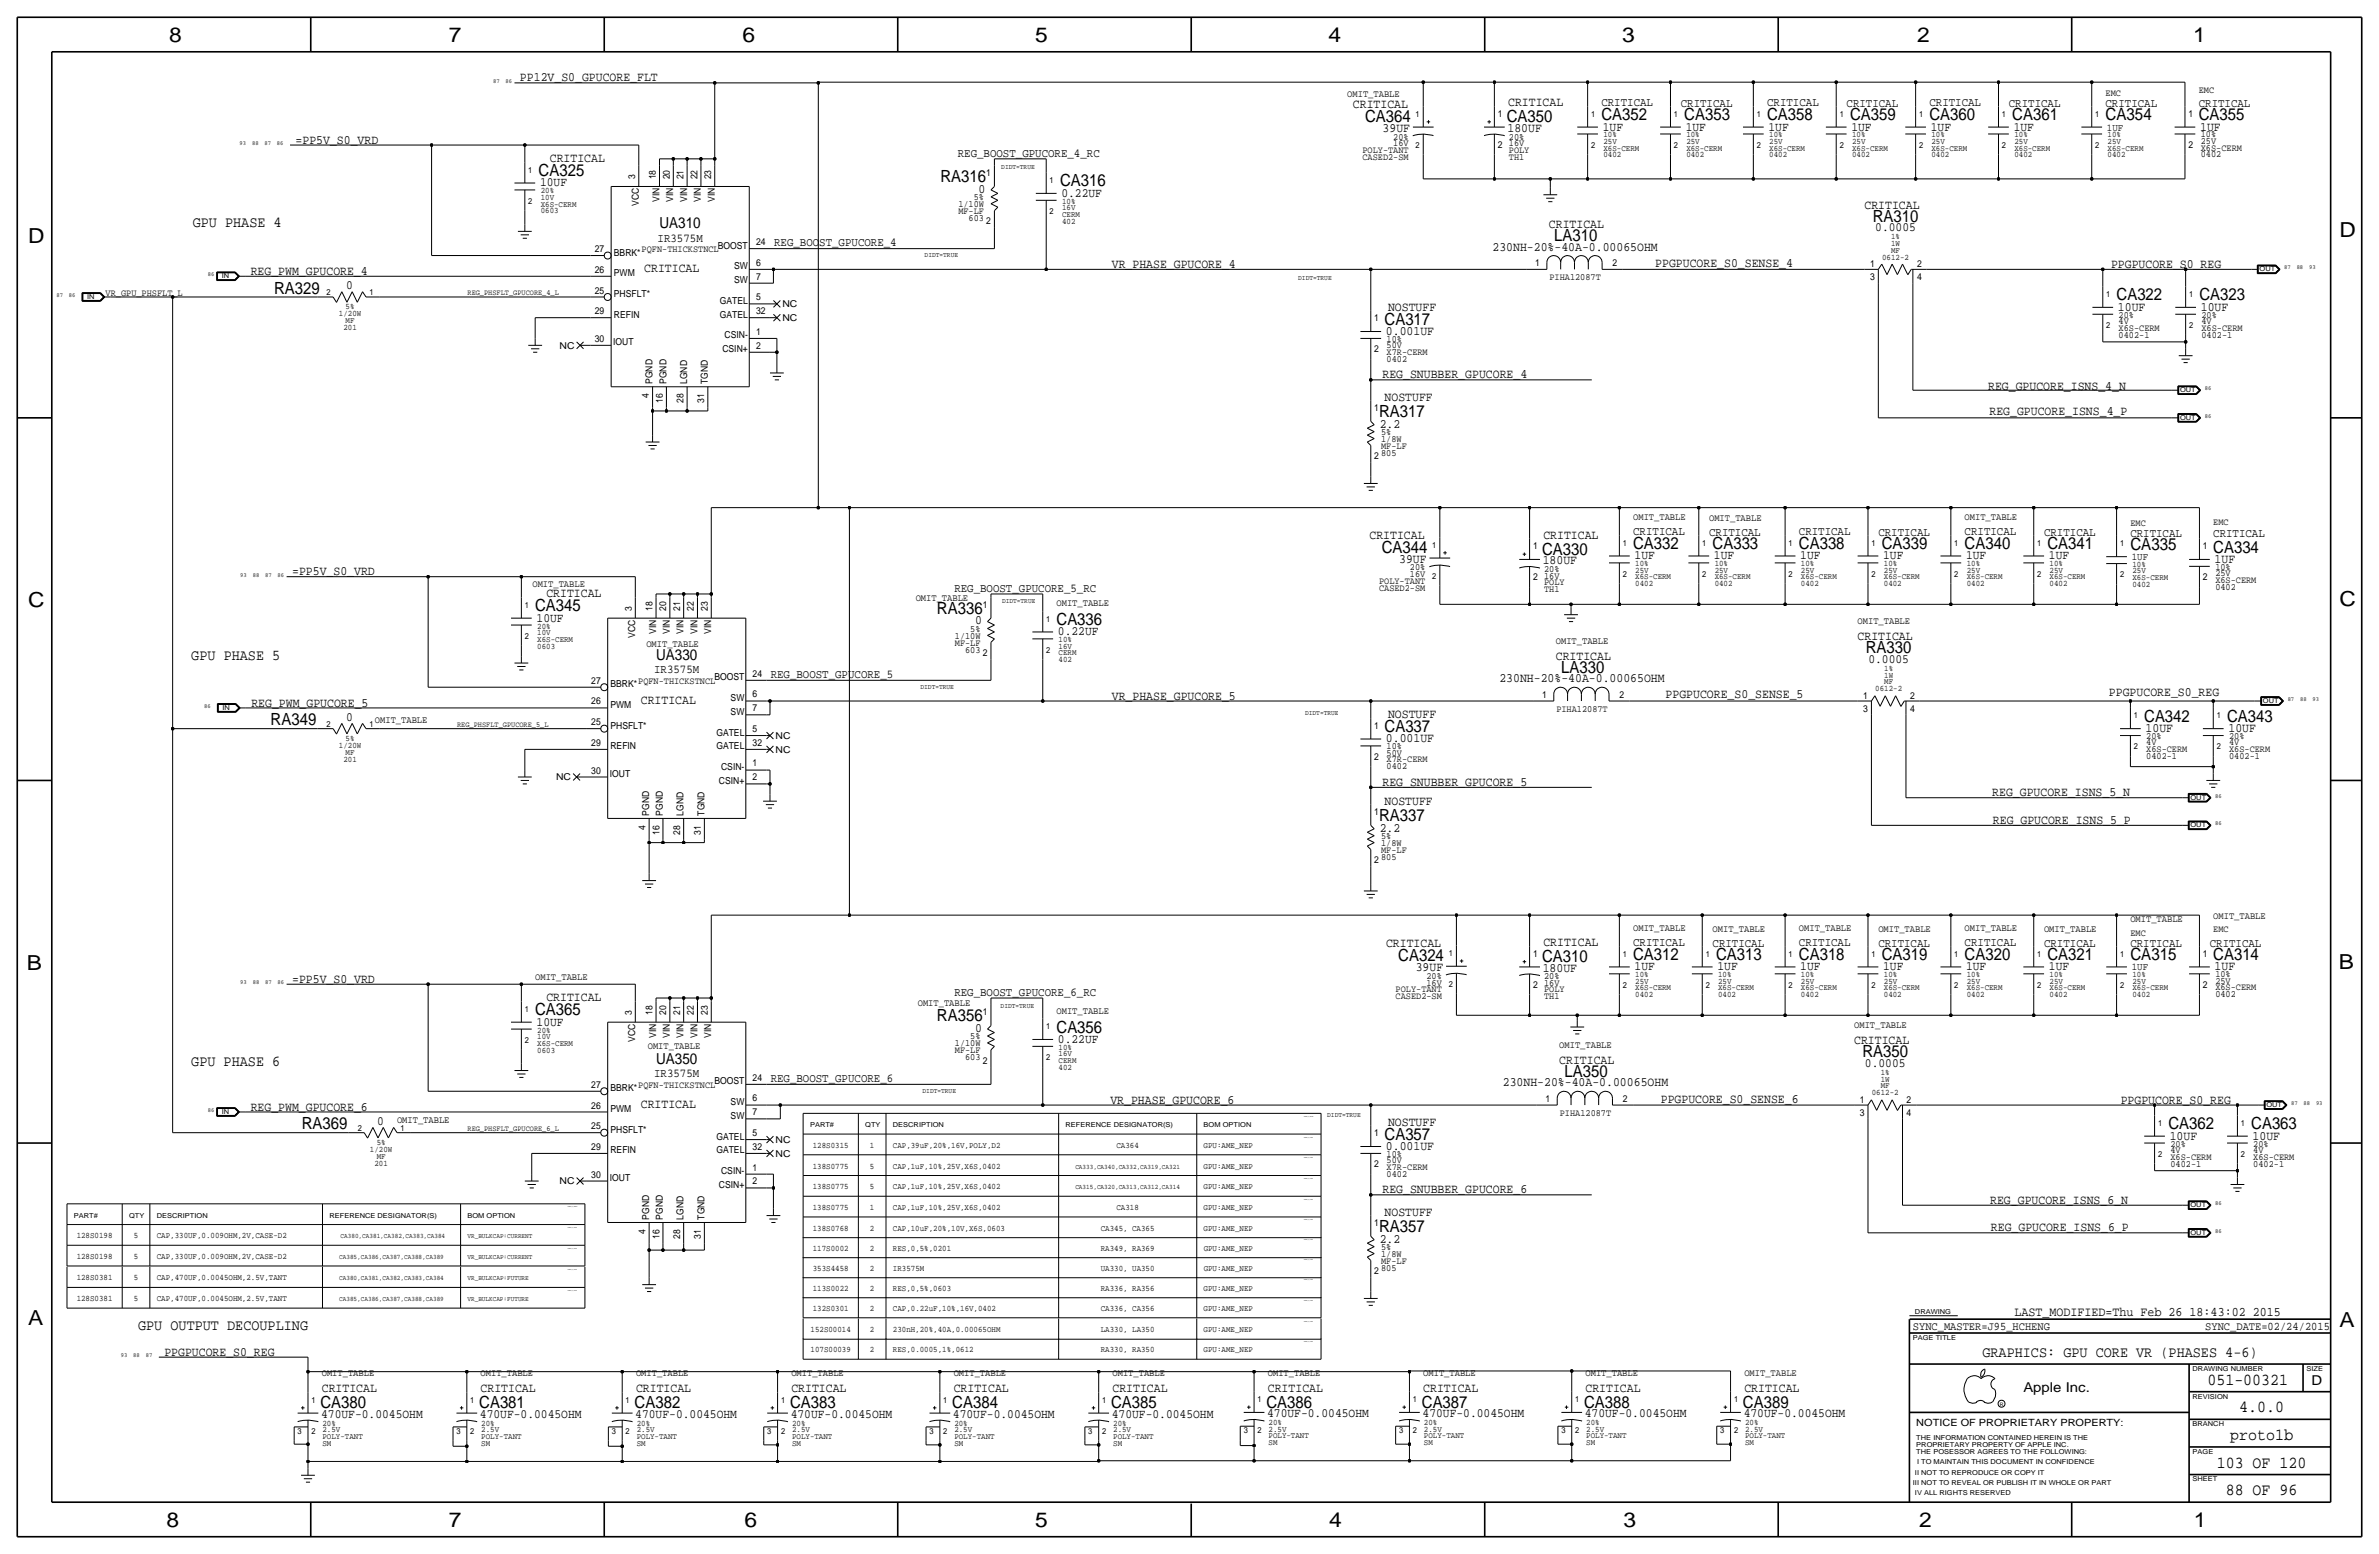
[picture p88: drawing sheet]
<svg xmlns="http://www.w3.org/2000/svg" width="875mm" height="572mm" viewBox="0 0 875 572" stroke-linecap="round" stroke-linejoin="round" font-family="sans-serif">
<defs><g id="words">
<g font-size="7.6">
<text x="62.2" y="15.5">8</text>
<text x="165.1" y="15.5">7</text>
<text x="273" y="15.5">6</text>
<text x="380.7" y="15.5">5</text>
<text x="488.7" y="15.5">4</text>
<text x="596.6" y="15.5">3</text>
<text x="705.1" y="15.5">2</text>
<text x="806.7" y="15.5">1</text>
<text x="10.4" y="89.4">D</text>
<text x="860.5" y="87.1">D</text>
<text x="10.4" y="223.3">C</text>
<text x="860.6" y="222.8">C</text>
<text x="9.9" y="356.6">B</text>
<text x="860.3" y="356.4">B</text>
<text x="10.4" y="487.4">A</text>
<text x="860.6" y="488.2">A</text>
<text x="61.2" y="561.6">8</text>
<text x="165.1" y="561.6">7</text>
<text x="273.8" y="561.6">6</text>
<text x="380.7" y="561.6">5</text>
<text x="488.9" y="561.6">4</text>
<text x="597.2" y="561.6">3</text>
<text x="705.9" y="561.6">2</text>
<text x="806.9" y="561.6">1</text>
</g>
<g font-size="6.2">
<text x="502.1" y="45">CA364</text>
<text x="554.2" y="45">CA350</text>
<text x="589" y="44.2">CA352</text>
<text x="619.5" y="44.2">CA353</text>
<text x="650" y="44.2">CA358</text>
<text x="680.5" y="44.2">CA359</text>
<text x="709.7" y="44.2">CA360</text>
<text x="740.2" y="44.2">CA361</text>
<text x="774.4" y="44.2">CA354</text>
<text x="808.7" y="44.2">CA355</text>
<text x="198.1" y="64.8">CA325</text>
<text x="345.9" y="67.1">RA316</text>
<text x="389.9" y="68.6">CA316</text>
<text x="688.8" y="81.5">RA310</text>
<text x="571.7" y="88.6">LA310</text>
<text x="100.8" y="108">RA329</text>
<text x="778.5" y="110.5">CA322</text>
<text x="809" y="110.5">CA323</text>
<text x="509.3" y="119.4">CA317</text>
<text x="507.2" y="153.4">RA317</text>
<text x="508.2" y="203.5">CA344</text>
<text x="567.2" y="204">CA330</text>
<text x="600.7" y="201.9">CA332</text>
<text x="629.9" y="201.9">CA333</text>
<text x="661.7" y="201.9">CA338</text>
<text x="692.1" y="201.9">CA339</text>
<text x="722.6" y="201.9">CA340</text>
<text x="753.1" y="201.9">CA341</text>
<text x="783.6" y="202.2">CA335</text>
<text x="814.1" y="203.2">CA334</text>
<text x="196.8" y="224.8">CA345</text>
<text x="344.6" y="225.8">RA336</text>
<text x="388.6" y="229.9">CA336</text>
<text x="686.3" y="240.3">RA330</text>
<text x="574.2" y="247.4">LA330</text>
<text x="99.5" y="266.7">RA349</text>
<text x="509.3" y="269.2">CA337</text>
<text x="788.7" y="265.4">CA342</text>
<text x="819.1" y="265.4">CA343</text>
<text x="507.2" y="302">RA337</text>
<text x="514.3" y="353.6">CA324</text>
<text x="567.2" y="353.8">CA310</text>
<text x="600.7" y="353.1">CA312</text>
<text x="631.2" y="353.1">CA313</text>
<text x="661.7" y="353.1">CA318</text>
<text x="692.1" y="353.1">CA319</text>
<text x="722.6" y="353.1">CA320</text>
<text x="753.1" y="353.1">CA321</text>
<text x="783.6" y="353.1">CA315</text>
<text x="814.1" y="353.1">CA314</text>
<text x="196.8" y="373.4">CA365</text>
<text x="344.6" y="375.7">RA356</text>
<text x="388.6" y="379.7">CA356</text>
<text x="685" y="388.9">RA350</text>
<text x="575.5" y="396">LA350</text>
<text x="111" y="415.3">RA369</text>
<text x="509.3" y="419.1">CA357</text>
<text x="797.6" y="415.3">CA362</text>
<text x="828" y="415.3">CA363</text>
<text x="507.2" y="453.1">RA357</text>
<text x="811.9" y="509.3">051-00321</text>
<text x="117.9" y="517.9">CA380</text>
<text x="176.3" y="517.9">CA381</text>
<text x="233.4" y="517.9">CA382</text>
<text x="290.6" y="517.9">CA383</text>
<text x="350.3" y="517.9">CA384</text>
<text x="408.7" y="517.9">CA385</text>
<text x="465.8" y="517.7">CA386</text>
<text x="523" y="517.7">CA387</text>
<text x="582.7" y="517.7">CA388</text>
<text x="641.1" y="517.7">CA389</text>
<text x="823.6" y="519.4">4.0.0</text>
<text x="820.3" y="529.6">proto1b</text>
<text x="815.4" y="539.8">103 OF 120</text>
<text x="818.7" y="549.9">88 OF 96</text>
</g>
<g font-size="5.6">
<text x="70.9" y="83.3">GPU PHASE 4</text>
<text x="242.6" y="83.8">UA310</text>
<text x="70.4" y="242.6">GPU PHASE 5</text>
<text x="241.3" y="242.6">UA330</text>
<text x="70.4" y="392.2">GPU PHASE 6</text>
<text x="241.3" y="391.2">UA350</text>
<text x="50.8" y="488.9">GPU OUTPUT DECOUPLING</text>
<text x="729.2" y="499.1">GRAPHICS: GPU CORE VR (PHASES 4-6)</text>
</g>
<g font-size="5">
<text x="850.2" y="509.3">D</text>
<text x="744.2" y="511.8">Apple Inc.</text>
</g>
<text font-size="4.8" x="741" y="483.9">LAST_MODIFIED=Thu Feb 26 18:43:02 2015</text>
<g font-size="4.7">
<text x="191.3" y="30">PP12V_S0_GPUCORE_FLT</text>
<text x="497.6" y="39.6">CRITICAL</text>
<text x="554.7" y="39.1">CRITICAL</text>
<text x="108.7" y="52.8">=PP5V_S0_VRD</text>
<text x="508.5" y="48.5">39UF</text>
<text x="554.5" y="48.5">180UF</text>
<text x="589.5" y="48">1UF</text>
<text x="620" y="48">1UF</text>
<text x="650.5" y="48">1UF</text>
<text x="681" y="48">1UF</text>
<text x="710.2" y="48">1UF</text>
<text x="740.7" y="48">1UF</text>
<text x="809.2" y="48">1UF</text>
<text x="202.2" y="59.7">CRITICAL</text>
<text x="198.6" y="68.6">10UF</text>
<text x="359.9" y="70.9">0</text>
<text x="390.4" y="72.4">0.22UF</text>
<text x="685.8" y="76.7">CRITICAL</text>
<text x="569.7" y="83.8">CRITICAL</text>
<text x="689.7" y="85.1">0.0005</text>
<text x="549" y="92.2">230NH-20%-40A-0.00065OHM</text>
<text x="92.2" y="101.1">REG_PWM_GPUCORE_4</text>
<text x="237" y="100.1">CRITICAL</text>
<text x="408.9" y="98.6">VR_PHASE_GPUCORE_4</text>
<text x="608.8" y="98.3">PPGPUCORE_S0_SENSE_4</text>
<text x="776.5" y="98.6">PPGPUCORE_S0_REG</text>
<text x="127.3" y="106.4">0</text>
<text x="510.5" y="114.3">NOSTUFF</text>
<text x="779" y="114.3">10UF</text>
<text x="809.5" y="114.3">10UF</text>
<text x="509.8" y="123.2">0.001UF</text>
<text x="508.5" y="139.2">REG_SNUBBER_GPUCORE_4</text>
<text x="731.3" y="143.3">REG_GPUCORE_ISNS_4_N</text>
<text x="509.3" y="147.3">NOSTUFF</text>
<text x="731.8" y="152.7">REG_GPUCORE_ISNS_4_P</text>
<text x="507.5" y="157.2">2.2</text>
<text x="503.7" y="198.1">CRITICAL</text>
<text x="567.7" y="198.1">CRITICAL</text>
<text x="514.6" y="207">39UF</text>
<text x="567.4" y="207.5">180UF</text>
<text x="601.2" y="205.7">1UF</text>
<text x="630.4" y="205.7">1UF</text>
<text x="662.2" y="205.7">1UF</text>
<text x="692.7" y="205.7">1UF</text>
<text x="723.1" y="205.7">1UF</text>
<text x="753.6" y="205.7">1UF</text>
<text x="814.6" y="207">1UF</text>
<text x="107.4" y="211.6">=PP5V_S0_VRD</text>
<text x="201" y="219.7">CRITICAL</text>
<text x="197.4" y="228.6">10UF</text>
<text x="358.7" y="229.6">0</text>
<text x="389.1" y="233.7">0.22UF</text>
<text x="683.3" y="235.5">CRITICAL</text>
<text x="572.3" y="242.6">CRITICAL</text>
<text x="687.2" y="243.8">0.0005</text>
<text x="551.5" y="251">230NH-20%-40A-0.00065OHM</text>
<text x="408.9" y="257.3">VR_PHASE_GPUCORE_5</text>
<text x="612.6" y="256.8">PPGPUCORE_S0_SENSE_5</text>
<text x="775.7" y="256">PPGPUCORE_S0_REG</text>
<text x="92.5" y="259.8">REG_PWM_GPUCORE_5</text>
<text x="235.7" y="258.8">CRITICAL</text>
<text x="127.3" y="265.2">0</text>
<text x="510.5" y="264.2">NOSTUFF</text>
<text x="789.2" y="269.2">10UF</text>
<text x="819.7" y="269.2">10UF</text>
<text x="509.8" y="273.1">0.001UF</text>
<text x="508.5" y="289.1">REG_SNUBBER_GPUCORE_5</text>
<text x="732.8" y="292.9">REG_GPUCORE_ISNS_5_N</text>
<text x="509.3" y="295.9">NOSTUFF</text>
<text x="507.5" y="305.8">2.2</text>
<text x="733" y="303">REG_GPUCORE_ISNS_5_P</text>
<text x="567.7" y="348">CRITICAL</text>
<text x="509.8" y="348.2">CRITICAL</text>
<text x="520.7" y="357.1">39UF</text>
<text x="567.4" y="357.4">180UF</text>
<text x="601.2" y="356.9">1UF</text>
<text x="631.7" y="356.9">1UF</text>
<text x="662.2" y="356.9">1UF</text>
<text x="692.7" y="356.9">1UF</text>
<text x="723.1" y="356.9">1UF</text>
<text x="753.6" y="356.9">1UF</text>
<text x="814.6" y="356.9">1UF</text>
<text x="107.4" y="361.4">=PP5V_S0_VRD</text>
<text x="201" y="368.3">CRITICAL</text>
<text x="197.4" y="377.2">10UF</text>
<text x="358.7" y="379.5">0</text>
<text x="389.1" y="383.5">0.22UF</text>
<text x="682" y="384">CRITICAL</text>
<text x="573.5" y="391.2">CRITICAL</text>
<text x="685.9" y="392.4">0.0005</text>
<text x="552.8" y="399.5">230NH-20%-40A-0.00065OHM</text>
<text x="235.7" y="407.4">CRITICAL</text>
<text x="408.4" y="405.9">VR_PHASE_GPUCORE_6</text>
<text x="610.9" y="405.6">PPGPUCORE_S0_SENSE_6</text>
<text x="780" y="405.9">PPGPUCORE_S0_REG</text>
<text x="92.2" y="408.4">REG_PWM_GPUCORE_6</text>
<text x="138.7" y="413.8">0</text>
<text x="510.5" y="414">NOSTUFF</text>
<text x="798.1" y="419.1">10UF</text>
<text x="828.5" y="419.1">10UF</text>
<text x="509.8" y="422.9">0.001UF</text>
<text x="508.5" y="438.9">REG_SNUBBER_GPUCORE_6</text>
<text x="732" y="442.7">REG_GPUCORE_ISNS_6_N</text>
<text x="509.3" y="447">NOSTUFF</text>
<text x="732.3" y="452.9">REG_GPUCORE_ISNS_6_P</text>
<text x="507.5" y="456.9">2.2</text>
<text x="60.5" y="498.6">PPGPUCORE_S0_REG</text>
<text x="118.4" y="512.1">CRITICAL</text>
<text x="176.8" y="512.1">CRITICAL</text>
<text x="233.9" y="512.1">CRITICAL</text>
<text x="291.1" y="512.1">CRITICAL</text>
<text x="350.8" y="512.1">CRITICAL</text>
<text x="409.2" y="512.1">CRITICAL</text>
<text x="466.3" y="511.8">CRITICAL</text>
<text x="523.5" y="511.8">CRITICAL</text>
<text x="583.2" y="511.8">CRITICAL</text>
<text x="641.6" y="511.8">CRITICAL</text>
<text x="118.1" y="521.5">470UF-0.0045OHM</text>
<text x="176.5" y="521.5">470UF-0.0045OHM</text>
<text x="233.7" y="521.5">470UF-0.0045OHM</text>
<text x="290.8" y="521.5">470UF-0.0045OHM</text>
<text x="350.5" y="521.5">470UF-0.0045OHM</text>
<text x="408.9" y="521.5">470UF-0.0045OHM</text>
<text x="466.1" y="521.2">470UF-0.0045OHM</text>
<text x="523.2" y="521.2">470UF-0.0045OHM</text>
<text x="582.9" y="521.2">470UF-0.0045OHM</text>
<text x="641.3" y="521.2">470UF-0.0045OHM</text>
</g>
<g font-size="4.4">
<text x="589" y="39.1">CRITICAL</text>
<text x="618.2" y="39.4">CRITICAL</text>
<text x="650" y="39.1">CRITICAL</text>
<text x="679.2" y="39.4">CRITICAL</text>
<text x="709.7" y="39.1">CRITICAL</text>
<text x="738.9" y="39.4">CRITICAL</text>
<text x="774.4" y="39.4">CRITICAL</text>
<text x="808.7" y="39.4">CRITICAL</text>
<text x="352.3" y="57.7">REG_BOOST_GPUCORE_4_RC</text>
<text x="241.9" y="88.9">IR3575M</text>
<text x="284.7" y="90.4">REG_BOOST_GPUCORE_4</text>
<text x="600.7" y="196.9">CRITICAL</text>
<text x="628.6" y="197.1">CRITICAL</text>
<text x="661.7" y="196.9">CRITICAL</text>
<text x="690.9" y="197.1">CRITICAL</text>
<text x="722.6" y="196.9">CRITICAL</text>
<text x="751.8" y="197.1">CRITICAL</text>
<text x="783.6" y="197.4">CRITICAL</text>
<text x="814.1" y="197.4">CRITICAL</text>
<text x="351" y="217.7">REG_BOOST_GPUCORE_5_RC</text>
<text x="240.6" y="247.7">IR3575M</text>
<text x="283.5" y="249.2">REG_BOOST_GPUCORE_5</text>
<text x="600.7" y="348">CRITICAL</text>
<text x="661.7" y="348">CRITICAL</text>
<text x="722.6" y="348">CRITICAL</text>
<text x="629.9" y="348.2">CRITICAL</text>
<text x="690.9" y="348.2">CRITICAL</text>
<text x="751.8" y="348.2">CRITICAL</text>
<text x="783.6" y="348.2">CRITICAL</text>
<text x="812.8" y="348.2">CRITICAL</text>
<text x="351" y="366.3">REG_BOOST_GPUCORE_6_RC</text>
<text x="240.6" y="396.2">IR3575M</text>
<text x="283.5" y="397.8">REG_BOOST_GPUCORE_6</text>
</g>
<g font-size="4.3">
<text x="703.6" y="488.9">SYNC_MASTER=J95_HCHENG</text>
<text x="811.1" y="488.9">SYNC_DATE=02/24/2015</text>
</g>
<g font-size="3.8">
<text x="775" y="48">1UF</text>
<text x="784.1" y="206">1UF</text>
<text x="784.1" y="356.9">1UF</text>
</g>
<text font-size="3.7" x="704.8" y="524.5">NOTICE OF PROPRIETARY PROPERTY:</text>
<g font-size="3.6">
<text x="495.6" y="35.8">OMIT_TABLE</text>
<text x="600.7" y="191.3">OMIT_TABLE</text>
<text x="628.7" y="191.5">OMIT_TABLE</text>
<text x="722.6" y="191.3">OMIT_TABLE</text>
<text x="195.8" y="215.9">OMIT_TABLE</text>
<text x="336.8" y="221">OMIT_TABLE</text>
<text x="388.6" y="223">OMIT_TABLE</text>
<text x="683.3" y="229.6">OMIT_TABLE</text>
<text x="237.7" y="238">OMIT_TABLE</text>
<text x="572.3" y="236.7">OMIT_TABLE</text>
<text x="137.9" y="265.9">OMIT_TABLE</text>
<text x="783.6" y="339.1">OMIT_TABLE</text>
<text x="814.1" y="337.8">OMIT_TABLE</text>
<text x="600.7" y="342.4">OMIT_TABLE</text>
<text x="629.9" y="342.6">OMIT_TABLE</text>
<text x="661.7" y="342.4">OMIT_TABLE</text>
<text x="690.9" y="342.6">OMIT_TABLE</text>
<text x="722.6" y="342.4">OMIT_TABLE</text>
<text x="751.8" y="342.6">OMIT_TABLE</text>
<text x="196.8" y="360.4">OMIT_TABLE</text>
<text x="337.6" y="370.1">OMIT_TABLE</text>
<text x="388.6" y="372.9">OMIT_TABLE</text>
<text x="682" y="378.2">OMIT_TABLE</text>
<text x="238.3" y="385.8">OMIT_TABLE</text>
<text x="573.5" y="385.3">OMIT_TABLE</text>
<text x="146" y="413">OMIT_TABLE</text>
<text x="118.4" y="506.2">OMIT_TABLE</text>
<text x="176.8" y="506.2">OMIT_TABLE</text>
<text x="233.9" y="506.2">OMIT_TABLE</text>
<text x="291.1" y="506.2">OMIT_TABLE</text>
<text x="350.8" y="506.2">OMIT_TABLE</text>
<text x="409.2" y="506.2">OMIT_TABLE</text>
<text x="466.3" y="506">OMIT_TABLE</text>
<text x="523.5" y="506">OMIT_TABLE</text>
<text x="583.2" y="506">OMIT_TABLE</text>
<text x="641.6" y="506">OMIT_TABLE</text>
</g>
<g font-size="3.5">
<text x="774.4" y="35.3">EMC</text>
<text x="808.7" y="34">EMC</text>
<text x="550.9" y="42.9">1</text>
<text x="804.9" y="42.9">1</text>
<text x="512.5" y="53.8">16V</text>
<text x="512.5" y="51.3">20%</text>
<text x="555" y="51.3">20%</text>
<text x="555" y="53.8">16V</text>
<text x="809.5" y="52.8">25V</text>
<text x="809.5" y="50.5">10%</text>
<text x="501.1" y="56.1">POLY-TANT</text>
<text x="501.1" y="58.7">CASED2-SM</text>
<text x="550.9" y="54.4">2</text>
<text x="555" y="58.7">TH1</text>
<text x="555" y="56.1">POLY</text>
<text x="804.9" y="54.4">2</text>
<text x="809.5" y="55.4">X6S-CERM</text>
<text x="809.5" y="57.9">0402</text>
<text x="233.6" y="66" transform="rotate(-90 233.6 66)">3</text>
<text x="241.2" y="66" transform="rotate(-90 241.2 66)">18</text>
<text x="246.3" y="66" transform="rotate(-90 246.3 66)">20</text>
<text x="251.4" y="66" transform="rotate(-90 251.4 66)">21</text>
<text x="256.5" y="66" transform="rotate(-90 256.5 66)">22</text>
<text x="261.6" y="66" transform="rotate(-90 261.6 66)">23</text>
<text x="362.7" y="64.8">1</text>
<text x="234.9" y="75.7" transform="rotate(-90 234.9 75.7)">VCC</text>
<text x="242.6" y="74.3" transform="rotate(-90 242.6 74.3)">VIN</text>
<text x="247.6" y="74.3" transform="rotate(-90 247.6 74.3)">VIN</text>
<text x="252.7" y="74.3" transform="rotate(-90 252.7 74.3)">VIN</text>
<text x="257.8" y="74.3" transform="rotate(-90 257.8 74.3)">VIN</text>
<text x="262.9" y="74.3" transform="rotate(-90 262.9 74.3)">VIN</text>
<text x="352.5" y="76.2">1/10W</text>
<text x="358.2" y="73.7">5%</text>
<text x="352.5" y="78.7">MF-LF</text>
<text x="356.3" y="81.3">603</text>
<text x="362.7" y="82.5">2</text>
<text x="218.7" y="92.7">27</text>
<text x="225.8" y="94">BBRK*</text>
<text x="236" y="92.7">PQFN-THICKSTNCL</text>
<text x="264" y="91.4">BOOST</text>
<text x="278.1" y="90.1">24</text>
<text x="218.7" y="100.3">26</text>
<text x="225.8" y="101.6">PWM</text>
<text x="270" y="99.1">SW</text>
<text x="278.1" y="97.7">6</text>
<text x="564.7" y="97.8">1</text>
<text x="593.1" y="97.8">2</text>
<text x="687.9" y="98.3">1</text>
<text x="705.1" y="98.3">2</text>
<text x="218.7" y="108">25</text>
<text x="270" y="104.1">SW</text>
<text x="278.1" y="102.8">7</text>
<text x="569.9" y="103.1">PIHA12087T</text>
<text x="687.9" y="103.1">3</text>
<text x="705.1" y="103.1">4</text>
<text x="38.9" y="108.7">VR_GPU_PHSFLT_L</text>
<text x="225.8" y="109.2">PHSFLT*</text>
<text x="264.7" y="111.8">GATEL</text>
<text x="278.1" y="110.4">5</text>
<text x="287.8" y="113">NC</text>
<text x="218.7" y="115.6">29</text>
<text x="225.8" y="116.8">REFIN</text>
<text x="264.7" y="116.8">GATEL</text>
<text x="278.1" y="115.5">32</text>
<text x="287.8" y="118.1">NC</text>
<text x="505.5" y="118.1">1</text>
<text x="779.3" y="119.1">4V</text>
<text x="779.3" y="116.8">20%</text>
<text x="809.8" y="119.1">4V</text>
<text x="809.8" y="116.8">20%</text>
<text x="218.7" y="125.7">30</text>
<text x="266.5" y="124.5">CSIN-</text>
<text x="278.1" y="123.1">1</text>
<text x="510" y="125.7">10%</text>
<text x="779.3" y="121.7">X6S-CERM</text>
<text x="779.3" y="124.2">0402-1</text>
<text x="809.8" y="121.7">X6S-CERM</text>
<text x="809.8" y="124.2">0402-1</text>
<text x="205.8" y="128.3">NC</text>
<text x="225.6" y="127">IOUT</text>
<text x="265.7" y="129.5">CSIN+</text>
<text x="278.1" y="128.2">2</text>
<text x="505.5" y="129.5">2</text>
<text x="510" y="130.6">X7R-CERM</text>
<text x="510" y="128">50V</text>
<text x="510" y="133.1">0402</text>
<text x="240" y="141.2" transform="rotate(-90 240 141.2)">PGND</text>
<text x="245.1" y="141.2" transform="rotate(-90 245.1 141.2)">PGND</text>
<text x="252.7" y="141.2" transform="rotate(-90 252.7 141.2)">LGND</text>
<text x="260.3" y="141.2" transform="rotate(-90 260.3 141.2)">TGND</text>
<text x="238.7" y="146.5" transform="rotate(-90 238.7 146.5)">4</text>
<text x="243.8" y="148.2" transform="rotate(-90 243.8 148.2)">16</text>
<text x="251.4" y="148.2" transform="rotate(-90 251.4 148.2)">28</text>
<text x="259" y="148.2" transform="rotate(-90 259 148.2)">31</text>
<text x="505.5" y="151.1">1</text>
<text x="508" y="160">5%</text>
<text x="508" y="165.1">MF-LF</text>
<text x="508" y="167.6">805</text>
<text x="508" y="162.6">1/8W</text>
<text x="505.5" y="168.9">2</text>
<text x="783.6" y="193.3">EMC</text>
<text x="814.1" y="193">EMC</text>
<text x="563.9" y="201.9">1</text>
<text x="810.3" y="201.9">1</text>
<text x="518.6" y="209.8">20%</text>
<text x="814.8" y="209.5">10%</text>
<text x="507.2" y="214.6">POLY-TANT</text>
<text x="518.6" y="212.3">16V</text>
<text x="563.9" y="213.4">2</text>
<text x="567.9" y="212.9">16V</text>
<text x="567.9" y="210.3">20%</text>
<text x="567.9" y="215.1">POLY</text>
<text x="810.3" y="213.4">2</text>
<text x="814.8" y="211.8">25V</text>
<text x="814.8" y="214.4">X6S-CERM</text>
<text x="507.2" y="217.2">CASED2-SM</text>
<text x="567.9" y="217.7">TH1</text>
<text x="814.8" y="216.9">0402</text>
<text x="232.4" y="224.7" transform="rotate(-90 232.4 224.7)">3</text>
<text x="240" y="224.7" transform="rotate(-90 240 224.7)">18</text>
<text x="245.1" y="224.7" transform="rotate(-90 245.1 224.7)">20</text>
<text x="250.1" y="224.7" transform="rotate(-90 250.1 224.7)">21</text>
<text x="255.2" y="224.7" transform="rotate(-90 255.2 224.7)">22</text>
<text x="260.3" y="224.7" transform="rotate(-90 260.3 224.7)">23</text>
<text x="361.5" y="223.5">1</text>
<text x="241.3" y="233.1" transform="rotate(-90 241.3 233.1)">VIN</text>
<text x="246.4" y="233.1" transform="rotate(-90 246.4 233.1)">VIN</text>
<text x="251.5" y="233.1" transform="rotate(-90 251.5 233.1)">VIN</text>
<text x="256.5" y="233.1" transform="rotate(-90 256.5 233.1)">VIN</text>
<text x="261.6" y="233.1" transform="rotate(-90 261.6 233.1)">VIN</text>
<text x="356.9" y="232.4">5%</text>
<text x="233.7" y="234.5" transform="rotate(-90 233.7 234.5)">VCC</text>
<text x="351.2" y="237.5">MF-LF</text>
<text x="351.2" y="235">1/10W</text>
<text x="355" y="240">603</text>
<text x="361.5" y="241.3">2</text>
<text x="217.5" y="251.5">27</text>
<text x="234.7" y="251.5">PQFN-THICKSTNCL</text>
<text x="262.8" y="250.2">BOOST</text>
<text x="276.8" y="248.9">24</text>
<text x="224.5" y="252.7">BBRK*</text>
<text x="268.7" y="257.8">SW</text>
<text x="276.8" y="256.5">6</text>
<text x="567.2" y="256.5">1</text>
<text x="595.6" y="256.5">2</text>
<text x="685.3" y="257">1</text>
<text x="702.6" y="257">2</text>
<text x="217.5" y="259.1">26</text>
<text x="224.5" y="260.4">PWM</text>
<text x="268.7" y="262.9">SW</text>
<text x="276.8" y="261.6">7</text>
<text x="572.5" y="261.9">PIHA12087T</text>
<text x="685.3" y="261.9">3</text>
<text x="702.6" y="261.9">4</text>
<text x="217.5" y="266.7">25</text>
<text x="224.5" y="268">PHSFLT*</text>
<text x="276.8" y="269.2">5</text>
<text x="505.5" y="268">1</text>
<text x="217.5" y="274.3">29</text>
<text x="224.5" y="275.6">REFIN</text>
<text x="263.5" y="275.6">GATEL</text>
<text x="263.5" y="270.5">GATEL</text>
<text x="276.8" y="274.3">32</text>
<text x="285.2" y="271.8">NC</text>
<text x="510" y="275.6">10%</text>
<text x="789.4" y="274.1">4V</text>
<text x="789.4" y="271.8">20%</text>
<text x="819.9" y="274.1">4V</text>
<text x="819.9" y="271.8">20%</text>
<text x="276.8" y="281.9">1</text>
<text x="285.2" y="276.9">NC</text>
<text x="505.5" y="279.4">2</text>
<text x="510" y="280.4">X7R-CERM</text>
<text x="510" y="277.9">50V</text>
<text x="789.4" y="276.6">X6S-CERM</text>
<text x="789.4" y="279.1">0402-1</text>
<text x="819.9" y="276.6">X6S-CERM</text>
<text x="819.9" y="279.1">0402-1</text>
<text x="204.5" y="287">NC</text>
<text x="217.5" y="284.5">30</text>
<text x="224.3" y="285.8">IOUT</text>
<text x="265.2" y="283.2">CSIN-</text>
<text x="276.8" y="287">2</text>
<text x="510" y="283">0402</text>
<text x="264.4" y="288.3">CSIN+</text>
<text x="238.8" y="300" transform="rotate(-90 238.8 300)">PGND</text>
<text x="243.8" y="300" transform="rotate(-90 243.8 300)">PGND</text>
<text x="251.5" y="300" transform="rotate(-90 251.5 300)">LGND</text>
<text x="259.1" y="300" transform="rotate(-90 259.1 300)">TGND</text>
<text x="505.5" y="299.7">1</text>
<text x="237.4" y="305.2" transform="rotate(-90 237.4 305.2)">4</text>
<text x="242.5" y="307" transform="rotate(-90 242.5 307)">16</text>
<text x="250.1" y="307" transform="rotate(-90 250.1 307)">28</text>
<text x="257.8" y="307" transform="rotate(-90 257.8 307)">31</text>
<text x="508" y="311.2">1/8W</text>
<text x="508" y="308.6">5%</text>
<text x="505.5" y="317.5">2</text>
<text x="508" y="313.7">MF-LF</text>
<text x="508" y="316.2">805</text>
<text x="783.6" y="344.2">EMC</text>
<text x="814.1" y="342.9">EMC</text>
<text x="563.9" y="351.8">1</text>
<text x="810.3" y="351.8">1</text>
<text x="524.7" y="359.9">20%</text>
<text x="814.8" y="359.4">10%</text>
<text x="513.3" y="364.7">POLY-TANT</text>
<text x="524.7" y="362.5">16V</text>
<text x="563.9" y="363.2">2</text>
<text x="567.9" y="360.2">20%</text>
<text x="567.9" y="362.7">16V</text>
<text x="567.9" y="365">POLY</text>
<text x="810.3" y="363.2">2</text>
<text x="814.8" y="361.7">25V</text>
<text x="814.8" y="364.2">X6S-CERM</text>
<text x="513.3" y="367.3">CASED2-SM</text>
<text x="567.9" y="367.5">TH1</text>
<text x="814.8" y="366.8">0402</text>
<text x="232.4" y="373.3" transform="rotate(-90 232.4 373.3)">3</text>
<text x="240" y="373.3" transform="rotate(-90 240 373.3)">18</text>
<text x="245.1" y="373.3" transform="rotate(-90 245.1 373.3)">20</text>
<text x="250.1" y="373.3" transform="rotate(-90 250.1 373.3)">21</text>
<text x="255.2" y="373.3" transform="rotate(-90 255.2 373.3)">22</text>
<text x="260.3" y="373.3" transform="rotate(-90 260.3 373.3)">23</text>
<text x="361.5" y="373.4">1</text>
<text x="233.7" y="383.1" transform="rotate(-90 233.7 383.1)">VCC</text>
<text x="241.3" y="381.7" transform="rotate(-90 241.3 381.7)">VIN</text>
<text x="246.4" y="381.7" transform="rotate(-90 246.4 381.7)">VIN</text>
<text x="251.5" y="381.7" transform="rotate(-90 251.5 381.7)">VIN</text>
<text x="256.5" y="381.7" transform="rotate(-90 256.5 381.7)">VIN</text>
<text x="261.6" y="381.7" transform="rotate(-90 261.6 381.7)">VIN</text>
<text x="356.9" y="382.3">5%</text>
<text x="351.2" y="387.4">MF-LF</text>
<text x="351.2" y="384.8">1/10W</text>
<text x="355" y="389.9">603</text>
<text x="361.5" y="391.2">2</text>
<text x="217.5" y="400.1">27</text>
<text x="224.5" y="401.3">BBRK*</text>
<text x="234.7" y="400.1">PQFN-THICKSTNCL</text>
<text x="262.8" y="398.8">BOOST</text>
<text x="276.8" y="397.5">24</text>
<text x="217.5" y="407.7">26</text>
<text x="268.7" y="406.4">SW</text>
<text x="276.8" y="405.1">6</text>
<text x="568.5" y="405.1">1</text>
<text x="596.9" y="405.1">2</text>
<text x="684" y="405.6">1</text>
<text x="701.3" y="405.6">2</text>
<text x="224.5" y="408.9">PWM</text>
<text x="268.7" y="411.5">SW</text>
<text x="276.8" y="410.2">7</text>
<text x="573.7" y="410.5">PIHA12087T</text>
<text x="684" y="410.5">3</text>
<text x="701.3" y="410.5">4</text>
<text x="217.5" y="415.3">25</text>
<text x="224.5" y="416.6">PHSFLT*</text>
<text x="263.5" y="419.1">GATEL</text>
<text x="276.8" y="417.8">5</text>
<text x="505.5" y="417.8">1</text>
<text x="217.5" y="422.9">29</text>
<text x="224.5" y="424.2">REFIN</text>
<text x="263.5" y="424.2">GATEL</text>
<text x="276.8" y="422.9">32</text>
<text x="285.2" y="420.4">NC</text>
<text x="285.2" y="425.5">NC</text>
<text x="510" y="425.5">10%</text>
<text x="798.3" y="421.6">20%</text>
<text x="798.3" y="423.9">4V</text>
<text x="828.8" y="421.6">20%</text>
<text x="828.8" y="423.9">4V</text>
<text x="265.2" y="431.8">CSIN-</text>
<text x="276.8" y="430.5">1</text>
<text x="505.5" y="429.3">2</text>
<text x="510" y="430.3">X7R-CERM</text>
<text x="510" y="427.7">50V</text>
<text x="798.3" y="426.5">X6S-CERM</text>
<text x="798.3" y="429">0402-1</text>
<text x="828.8" y="426.5">X6S-CERM</text>
<text x="828.8" y="429">0402-1</text>
<text x="205.8" y="435.6">NC</text>
<text x="217.5" y="433.1">30</text>
<text x="224.3" y="434.3">IOUT</text>
<text x="264.4" y="436.9">CSIN+</text>
<text x="276.8" y="435.6">2</text>
<text x="510" y="432.8">0402</text>
<text x="238.8" y="448.6" transform="rotate(-90 238.8 448.6)">PGND</text>
<text x="243.8" y="448.6" transform="rotate(-90 243.8 448.6)">PGND</text>
<text x="251.5" y="448.6" transform="rotate(-90 251.5 448.6)">LGND</text>
<text x="259.1" y="448.6" transform="rotate(-90 259.1 448.6)">TGND</text>
<text x="237.4" y="453.8" transform="rotate(-90 237.4 453.8)">4</text>
<text x="242.5" y="455.6" transform="rotate(-90 242.5 455.6)">16</text>
<text x="250.1" y="455.6" transform="rotate(-90 250.1 455.6)">28</text>
<text x="257.8" y="455.6" transform="rotate(-90 257.8 455.6)">31</text>
<text x="505.5" y="450.8">1</text>
<text x="508" y="459.7">5%</text>
<text x="508" y="462.3">1/8W</text>
<text x="508" y="467.4">805</text>
<text x="508" y="464.8">MF-LF</text>
<text x="505.5" y="468.6">2</text>
</g>
<g font-size="3.1">
<text x="520.7" y="42.9">1</text>
<text x="585.2" y="42.9">1</text>
<text x="615.7" y="42.9">1</text>
<text x="646.2" y="42.9">1</text>
<text x="676.7" y="42.9">1</text>
<text x="705.9" y="42.9">1</text>
<text x="736.3" y="42.9">1</text>
<text x="770.6" y="42.9">1</text>
<text x="589.8" y="52.8">25V</text>
<text x="589.8" y="50.5">10%</text>
<text x="620.3" y="52.8">25V</text>
<text x="620.3" y="50.5">10%</text>
<text x="650.7" y="52.8">25V</text>
<text x="650.7" y="50.5">10%</text>
<text x="681.2" y="52.8">25V</text>
<text x="681.2" y="50.5">10%</text>
<text x="710.4" y="52.8">25V</text>
<text x="710.4" y="50.5">10%</text>
<text x="740.9" y="52.8">25V</text>
<text x="740.9" y="50.5">10%</text>
<text x="775.2" y="50.5">10%</text>
<text x="775.2" y="52.8">25V</text>
<text x="520.7" y="54.4">2</text>
<text x="585.2" y="54.4">2</text>
<text x="589.8" y="57.9">0402</text>
<text x="589.8" y="55.4">X6S-CERM</text>
<text x="615.7" y="54.4">2</text>
<text x="620.3" y="55.4">X6S-CERM</text>
<text x="620.3" y="57.9">0402</text>
<text x="646.2" y="54.4">2</text>
<text x="650.7" y="57.9">0402</text>
<text x="650.7" y="55.4">X6S-CERM</text>
<text x="676.7" y="54.4">2</text>
<text x="681.2" y="57.9">0402</text>
<text x="681.2" y="55.4">X6S-CERM</text>
<text x="705.9" y="54.4">2</text>
<text x="710.4" y="55.4">X6S-CERM</text>
<text x="710.4" y="57.9">0402</text>
<text x="736.3" y="54.4">2</text>
<text x="740.9" y="57.9">0402</text>
<text x="740.9" y="55.4">X6S-CERM</text>
<text x="770.6" y="54.4">2</text>
<text x="775.2" y="55.4">X6S-CERM</text>
<text x="775.2" y="57.9">0402</text>
<text x="194.3" y="63.5">1</text>
<text x="198.9" y="71.1">20%</text>
<text x="386.1" y="67.3">1</text>
<text x="194.3" y="74.9">2</text>
<text x="198.9" y="75.9">X6S-CERM</text>
<text x="198.9" y="73.4">10V</text>
<text x="390.7" y="74.9">10%</text>
<text x="390.7" y="77.2">16V</text>
<text x="198.9" y="78.5">0603</text>
<text x="386.1" y="78.7">2</text>
<text x="390.7" y="79.8">CERM</text>
<text x="390.7" y="82.3">402</text>
<text x="695.6" y="87.9">1%</text>
<text x="692.3" y="95.5">0612-2</text>
<text x="695.6" y="93">MF</text>
<text x="695.6" y="90.4">1W</text>
<text x="120.1" y="108.5">2</text>
<text x="127.1" y="113.8">5%</text>
<text x="135.9" y="108.5">1</text>
<text x="774.7" y="109.2">1</text>
<text x="805.2" y="109.2">1</text>
<text x="124.7" y="116.3">1/20W</text>
<text x="127.1" y="118.9">MF</text>
<text x="126.3" y="121.4">201</text>
<text x="774.7" y="120.7">2</text>
<text x="805.2" y="120.7">2</text>
<text x="526.8" y="201.4">1</text>
<text x="596.9" y="200.7">1</text>
<text x="626.1" y="200.7">1</text>
<text x="657.9" y="200.7">1</text>
<text x="688.3" y="200.7">1</text>
<text x="718.8" y="200.7">1</text>
<text x="749.3" y="200.7">1</text>
<text x="779.8" y="200.9">1</text>
<text x="601.5" y="208.3">10%</text>
<text x="630.7" y="208.3">10%</text>
<text x="662.4" y="208.3">10%</text>
<text x="692.9" y="208.3">10%</text>
<text x="723.4" y="208.3">10%</text>
<text x="753.9" y="208.3">10%</text>
<text x="784.4" y="208.5">10%</text>
<text x="526.8" y="212.9">2</text>
<text x="596.9" y="212.1">2</text>
<text x="601.5" y="215.6">0402</text>
<text x="601.5" y="213.1">X6S-CERM</text>
<text x="601.5" y="210.6">25V</text>
<text x="626.1" y="212.1">2</text>
<text x="630.7" y="213.1">X6S-CERM</text>
<text x="630.7" y="210.6">25V</text>
<text x="630.7" y="215.6">0402</text>
<text x="657.9" y="212.1">2</text>
<text x="662.4" y="215.6">0402</text>
<text x="662.4" y="210.6">25V</text>
<text x="662.4" y="213.1">X6S-CERM</text>
<text x="688.3" y="212.1">2</text>
<text x="692.9" y="210.6">25V</text>
<text x="692.9" y="213.1">X6S-CERM</text>
<text x="692.9" y="215.6">0402</text>
<text x="718.8" y="212.1">2</text>
<text x="723.4" y="215.6">0402</text>
<text x="723.4" y="213.1">X6S-CERM</text>
<text x="723.4" y="210.6">25V</text>
<text x="749.3" y="212.1">2</text>
<text x="753.9" y="215.6">0402</text>
<text x="753.9" y="210.6">25V</text>
<text x="753.9" y="213.1">X6S-CERM</text>
<text x="779.8" y="212.3">2</text>
<text x="784.4" y="215.9">0402</text>
<text x="784.4" y="210.8">25V</text>
<text x="784.4" y="213.4">X6S-CERM</text>
<text x="193" y="223.5">1</text>
<text x="197.6" y="231.1">20%</text>
<text x="197.6" y="233.4">10V</text>
<text x="384.8" y="228.6">1</text>
<text x="193" y="235">2</text>
<text x="197.6" y="238.5">0603</text>
<text x="197.6" y="236">X6S-CERM</text>
<text x="389.4" y="238.5">16V</text>
<text x="389.4" y="236.2">10%</text>
<text x="384.8" y="240">2</text>
<text x="389.4" y="241">CERM</text>
<text x="389.4" y="243.6">402</text>
<text x="693" y="249.2">1W</text>
<text x="693" y="246.6">1%</text>
<text x="693" y="251.7">MF</text>
<text x="689.7" y="254.3">0612-2</text>
<text x="120.1" y="267.2">2</text>
<text x="135.9" y="267.2">1</text>
<text x="784.9" y="264.2">1</text>
<text x="815.3" y="264.2">1</text>
<text x="124.7" y="275.1">1/20W</text>
<text x="127.1" y="272.5">5%</text>
<text x="784.9" y="275.6">2</text>
<text x="815.3" y="275.6">2</text>
<text x="126.3" y="280.2">201</text>
<text x="127.1" y="277.6">MF</text>
<text x="532.9" y="351.5">1</text>
<text x="596.9" y="351.8">1</text>
<text x="627.4" y="351.8">1</text>
<text x="657.9" y="351.8">1</text>
<text x="688.3" y="351.8">1</text>
<text x="718.8" y="351.8">1</text>
<text x="749.3" y="351.8">1</text>
<text x="779.8" y="351.8">1</text>
<text x="601.5" y="359.4">10%</text>
<text x="632" y="359.4">10%</text>
<text x="662.4" y="359.4">10%</text>
<text x="692.9" y="359.4">10%</text>
<text x="723.4" y="359.4">10%</text>
<text x="753.9" y="359.4">10%</text>
<text x="784.4" y="359.4">10%</text>
<text x="532.9" y="363">2</text>
<text x="596.9" y="363.2">2</text>
<text x="601.5" y="361.7">25V</text>
<text x="601.5" y="364.2">X6S-CERM</text>
<text x="627.4" y="363.2">2</text>
<text x="632" y="361.7">25V</text>
<text x="632" y="364.2">X6S-CERM</text>
<text x="657.9" y="363.2">2</text>
<text x="662.4" y="364.2">X6S-CERM</text>
<text x="662.4" y="361.7">25V</text>
<text x="688.3" y="363.2">2</text>
<text x="692.9" y="364.2">X6S-CERM</text>
<text x="692.9" y="361.7">25V</text>
<text x="718.8" y="363.2">2</text>
<text x="723.4" y="361.7">25V</text>
<text x="723.4" y="364.2">X6S-CERM</text>
<text x="749.3" y="363.2">2</text>
<text x="753.9" y="361.7">25V</text>
<text x="753.9" y="364.2">X6S-CERM</text>
<text x="779.8" y="363.2">2</text>
<text x="784.4" y="361.7">25V</text>
<text x="784.4" y="364.2">X6S-CERM</text>
<text x="601.5" y="366.8">0402</text>
<text x="632" y="366.8">0402</text>
<text x="662.4" y="366.8">0402</text>
<text x="692.9" y="366.8">0402</text>
<text x="723.4" y="366.8">0402</text>
<text x="753.9" y="366.8">0402</text>
<text x="784.4" y="366.8">0402</text>
<text x="193" y="372.1">1</text>
<text x="193" y="383.5">2</text>
<text x="197.6" y="382">10V</text>
<text x="197.6" y="379.7">20%</text>
<text x="384.8" y="378.5">1</text>
<text x="197.6" y="384.6">X6S-CERM</text>
<text x="197.6" y="387.1">0603</text>
<text x="384.8" y="389.9">2</text>
<text x="389.4" y="388.4">16V</text>
<text x="389.4" y="386.1">10%</text>
<text x="389.4" y="393.4">402</text>
<text x="389.4" y="390.9">CERM</text>
<text x="691.8" y="395.2">1%</text>
<text x="691.8" y="397.8">1W</text>
<text x="691.8" y="400.3">MF</text>
<text x="688.5" y="402.8">0612-2</text>
<text x="131.6" y="415.8">2</text>
<text x="147.3" y="415.8">1</text>
<text x="793.7" y="414">1</text>
<text x="824.2" y="414">1</text>
<text x="136.1" y="423.7">1/20W</text>
<text x="138.6" y="421.1">5%</text>
<text x="299" y="422.1">128S0315</text>
<text x="320" y="422.1">1</text>
<text x="328.4" y="422.1">CAP,39uF,20%,16V,POLY,D2</text>
<text x="410.7" y="422.1">CA364</text>
<text x="442.7" y="422.1">GPU:AME_NEP</text>
<text x="793.7" y="425.5">2</text>
<text x="824.2" y="425.5">2</text>
<text x="137.7" y="428.8">201</text>
<text x="138.6" y="426.2">MF</text>
<text x="299" y="429.8">138S0775</text>
<text x="320" y="429.8">5</text>
<text x="328.4" y="429.8">CAP,1uF,10%,25V,X6S,0402</text>
<text x="442.7" y="429.8">GPU:AME_NEP</text>
<text x="299" y="437.4">138S0775</text>
<text x="320" y="437.4">5</text>
<text x="328.4" y="437.4">CAP,1uF,10%,25V,X6S,0402</text>
<text x="442.7" y="437.4">GPU:AME_NEP</text>
<text x="299" y="445">138S0775</text>
<text x="320" y="445">1</text>
<text x="328.4" y="445">CAP,1uF,10%,25V,X6S,0402</text>
<text x="410.7" y="445">CA318</text>
<text x="442.7" y="445">GPU:AME_NEP</text>
<text x="28.2" y="455.4">128S0198</text>
<text x="49.2" y="455.4">5</text>
<text x="57.7" y="455.4">CAP,330UF,0.009OHM,2V,CASE-D2</text>
<text x="299" y="452.6">138S0768</text>
<text x="320" y="452.6">2</text>
<text x="328.4" y="452.6">CAP,10uF,20%,10V,X6S,0603</text>
<text x="404.9" y="452.6">CA345, CA365</text>
<text x="442.7" y="452.6">GPU:AME_NEP</text>
<text x="299" y="460">117S0002</text>
<text x="320" y="460">2</text>
<text x="328.4" y="460">RES,0,5%,0201</text>
<text x="404.9" y="460">RA349, RA369</text>
<text x="442.7" y="460">GPU:AME_NEP</text>
<text x="28.2" y="463">128S0198</text>
<text x="49.2" y="463">5</text>
<text x="57.7" y="463">CAP,330UF,0.009OHM,2V,CASE-D2</text>
<text x="299" y="467.4">353S4458</text>
<text x="320" y="467.4">2</text>
<text x="328.4" y="467.4">IR3575M</text>
<text x="404.9" y="467.4">UA330, UA350</text>
<text x="442.7" y="467.4">GPU:AME_NEP</text>
<text x="28.2" y="470.9">128S0381</text>
<text x="49.2" y="470.9">5</text>
<text x="57.7" y="470.9">CAP,470UF,0.0045OHM,2.5V,TANT</text>
<text x="28.2" y="478.5">128S0381</text>
<text x="49.2" y="478.5">5</text>
<text x="57.7" y="478.5">CAP,470UF,0.0045OHM,2.5V,TANT</text>
<text x="299" y="474.7">113S0022</text>
<text x="320" y="474.7">2</text>
<text x="328.4" y="474.7">RES,0,5%,0603</text>
<text x="404.9" y="474.7">RA336, RA356</text>
<text x="442.7" y="474.7">GPU:AME_NEP</text>
<text x="299" y="482.1">132S0301</text>
<text x="320" y="482.1">2</text>
<text x="328.4" y="482.1">CAP,0.22uF,10%,16V,0402</text>
<text x="404.9" y="482.1">CA336, CA356</text>
<text x="442.7" y="482.1">GPU:AME_NEP</text>
<text x="298.1" y="490">152S00014</text>
<text x="320" y="490">2</text>
<text x="328.4" y="490">230nH,20%,40A,0.00065OHM</text>
<text x="404.9" y="490">LA330, LA350</text>
<text x="442.7" y="490">GPU:AME_NEP</text>
<text x="298.1" y="497.3">107S00039</text>
<text x="320" y="497.3">2</text>
<text x="328.4" y="497.3">RES,0.0005,1%,0612</text>
<text x="404.9" y="497.3">RA330, RA350</text>
<text x="442.7" y="497.3">GPU:AME_NEP</text>
<text x="114.6" y="515.9">1</text>
<text x="173" y="515.9">1</text>
<text x="230.1" y="515.9">1</text>
<text x="287.3" y="515.9">1</text>
<text x="347" y="515.9">1</text>
<text x="405.4" y="515.9">1</text>
<text x="462.5" y="515.6">1</text>
<text x="519.7" y="515.6">1</text>
<text x="579.4" y="515.6">1</text>
<text x="637.8" y="515.6">1</text>
<text x="109.5" y="527.3">3</text>
<text x="114.6" y="527.3">2</text>
<text x="118.6" y="524.3">20%</text>
<text x="118.6" y="526.8">2.5V</text>
<text x="167.9" y="527.3">3</text>
<text x="173" y="527.3">2</text>
<text x="177" y="524.3">20%</text>
<text x="177" y="526.8">2.5V</text>
<text x="225" y="527.3">3</text>
<text x="230.1" y="527.3">2</text>
<text x="234.2" y="524.3">20%</text>
<text x="234.2" y="526.8">2.5V</text>
<text x="282.2" y="527.3">3</text>
<text x="287.3" y="527.3">2</text>
<text x="291.3" y="524.3">20%</text>
<text x="291.3" y="526.8">2.5V</text>
<text x="341.9" y="527.3">3</text>
<text x="347" y="527.3">2</text>
<text x="351" y="524.3">20%</text>
<text x="351" y="526.8">2.5V</text>
<text x="400.3" y="527.3">3</text>
<text x="405.4" y="527.3">2</text>
<text x="409.4" y="526.8">2.5V</text>
<text x="409.4" y="524.3">20%</text>
<text x="457.5" y="527.1">3</text>
<text x="462.5" y="527.1">2</text>
<text x="466.6" y="526.5">2.5V</text>
<text x="466.6" y="524">20%</text>
<text x="514.6" y="527.1">3</text>
<text x="519.7" y="527.1">2</text>
<text x="523.7" y="526.5">2.5V</text>
<text x="523.7" y="524">20%</text>
<text x="574.3" y="527">3</text>
<text x="579.4" y="527">2</text>
<text x="583.4" y="526.5">2.5V</text>
<text x="583.4" y="524">20%</text>
<text x="632.7" y="527.1">3</text>
<text x="637.8" y="527.1">2</text>
<text x="641.9" y="526.5">2.5V</text>
<text x="641.9" y="524">20%</text>
<text x="118.6" y="531.6">SM</text>
<text x="118.6" y="529.1">POLY-TANT</text>
<text x="177" y="531.6">SM</text>
<text x="177" y="529.1">POLY-TANT</text>
<text x="234.2" y="529.1">POLY-TANT</text>
<text x="234.2" y="531.6">SM</text>
<text x="291.3" y="529.1">POLY-TANT</text>
<text x="291.3" y="531.6">SM</text>
<text x="351" y="531.6">SM</text>
<text x="351" y="529.1">POLY-TANT</text>
<text x="409.4" y="531.6">SM</text>
<text x="409.4" y="529.1">POLY-TANT</text>
<text x="466.6" y="528.8">POLY-TANT</text>
<text x="466.6" y="531.4">SM</text>
<text x="523.7" y="528.8">POLY-TANT</text>
<text x="523.7" y="531.4">SM</text>
<text x="583.4" y="528.8">POLY-TANT</text>
<text x="583.4" y="531.4">SM</text>
<text x="641.9" y="528.8">POLY-TANT</text>
<text x="641.9" y="531.4">SM</text>
</g>
<g font-size="2.9">
<text x="172" y="108.5">REG_PHSFLT_GPUCORE_4_L</text>
<text x="168.1" y="267.2">REG_PHSFLT_GPUCORE_5_L</text>
<text x="172" y="415.8">REG_PHSFLT_GPUCORE_6_L</text>
</g>
<g font-size="2.6">
<text x="368.3" y="62">DIDT=TRUE</text>
<text x="340.1" y="94.5">DIDT=TRUE</text>
<text x="477.5" y="102.9">DIDT=TRUE</text>
<text x="368.6" y="221.7">DIDT=TRUE</text>
<text x="338.6" y="253.5">DIDT=TRUE</text>
<text x="480.1" y="262.9">DIDT=TRUE</text>
<text x="368" y="370.6">DIDT=TRUE</text>
<text x="339.3" y="402.1">DIDT=TRUE</text>
<text x="488.2" y="410.7">DIDT=TRUE</text>
</g>
<g font-size="2.5">
<text x="831.1" y="99.8">OUT</text>
<text x="81.5" y="102.4">IN</text>
<text x="32" y="110">IN</text>
<text x="801.9" y="144.3">OUT</text>
<text x="801.9" y="154.4">OUT</text>
<text x="81.8" y="261.1">IN</text>
<text x="832.4" y="258.6">OUT</text>
<text x="805.7" y="294.1">OUT</text>
<text x="805.7" y="304.3">OUT</text>
<text x="833.6" y="407.2">OUT</text>
<text x="81.5" y="409.7">IN</text>
<text x="297.9" y="414.5">PART#</text>
<text x="318.3" y="414.5">QTY</text>
<text x="328.4" y="414.5">DESCRIPTION</text>
<text x="391.9" y="414.5">REFERENCE DESIGNATOR(S)</text>
<text x="442.7" y="414.5">BOM OPTION</text>
<text x="395.5" y="429.8">CA333,CA340,CA332,CA319,CA321</text>
<text x="395.5" y="437.4">CA315,CA320,CA313,CA312,CA314</text>
<text x="805.7" y="444">OUT</text>
<text x="27.2" y="447.8">PART#</text>
<text x="47.5" y="447.8">QTY</text>
<text x="57.7" y="447.8">DESCRIPTION</text>
<text x="121.2" y="447.8">REFERENCE DESIGNATOR(S)</text>
<text x="172" y="447.8">BOM OPTION</text>
<text x="125.3" y="455.4">CA380,CA381,CA382,CA383,CA384</text>
<text x="172" y="455.4">VR_BULKCAP:CURRENT</text>
<text x="805.7" y="454.2">OUT</text>
<text x="124.8" y="463">CA385,CA386,CA387,CA388,CA389</text>
<text x="172" y="463">VR_BULKCAP:CURRENT</text>
<text x="124.8" y="470.9">CA380,CA381,CA382,CA383,CA384</text>
<text x="172" y="470.9">VR_BULKCAP:FUTURE</text>
<text x="124.8" y="478.5">CA385,CA386,CA387,CA388,CA389</text>
<text x="172" y="478.5">VR_BULKCAP:FUTURE</text>
<text x="704.3" y="483.4">DRAWING</text>
<text x="703.6" y="492.8">PAGE TITLE</text>
<text x="806.4" y="504.2">DRAWING NUMBER</text>
<text x="848.4" y="504.2">SIZE</text>
<text x="806.4" y="514.4">REVISION</text>
<text x="806.4" y="524.5">BRANCH</text>
<text x="704.8" y="532.1">PROPRIETARY PROPERTY OF APPLE INC.</text>
<text x="704.8" y="529.6">THE INFORMATION CONTAINED HEREIN IS THE</text>
<text x="704.9" y="534.7">THE POSESSOR AGREES TO THE FOLLOWING:</text>
<text x="705.1" y="538.5">I TO MAINTAIN THIS DOCUMENT IN CONFIDENCE</text>
<text x="806.4" y="534.7">PAGE</text>
<text x="704.3" y="542.3">II NOT TO REPRODUCE OR COPY IT</text>
<text x="806.5" y="544.8">SHEET</text>
<text x="703.6" y="546.1">III NOT TO REVEAL OR PUBLISH IT IN WHOLE OR PART</text>
<text x="704.3" y="549.9">IV ALL RIGHTS RESERVED</text>
</g>
<g font-size="2.3">
<text x="181.4" y="30.5">87</text>
<text x="185.9" y="30.5">86</text>
<text x="88.1" y="53.3">93</text>
<text x="92.7" y="53.3">88</text>
<text x="97.3" y="53.3">87</text>
<text x="101.9" y="53.3">86</text>
<text x="76.4" y="101.6">86</text>
<text x="840.2" y="99.1">87</text>
<text x="844.8" y="99.1">88</text>
<text x="849.3" y="99.1">93</text>
<text x="20.8" y="109.2">87</text>
<text x="25.3" y="109.2">86</text>
<text x="811" y="143.5">86</text>
<text x="811" y="153.7">86</text>
<text x="88.4" y="212.1">93</text>
<text x="93" y="212.1">88</text>
<text x="97.5" y="212.1">87</text>
<text x="102.1" y="212.1">86</text>
<text x="841.5" y="257.8">87</text>
<text x="846" y="257.8">88</text>
<text x="850.6" y="257.8">93</text>
<text x="75.1" y="260.3">86</text>
<text x="814.8" y="293.4">86</text>
<text x="814.8" y="303.5">86</text>
<text x="88.4" y="362">93</text>
<text x="93" y="362">88</text>
<text x="97.5" y="362">87</text>
<text x="102.1" y="362">86</text>
<text x="842.7" y="406.4">87</text>
<text x="847.3" y="406.4">88</text>
<text x="851.9" y="406.4">93</text>
<text x="76.4" y="408.9">86</text>
<text x="814.8" y="443.2">86</text>
<text x="814.8" y="453.4">86</text>
<text x="44.5" y="499.1">93</text>
<text x="49" y="499.1">88</text>
<text x="53.6" y="499.1">87</text>
</g>
<text font-size="1.8" x="735.6" y="516.9">R</text>
<g font-size=".4">
<text x="479.6" y="410.7">TABLE_5_HEAD</text>
<text x="479.6" y="418.3">TABLE_5_ITEM</text>
<text x="479.6" y="426">TABLE_5_ITEM</text>
<text x="479.6" y="433.6">TABLE_5_ITEM</text>
<text x="208.8" y="444">TABLE_5_HEAD</text>
<text x="479.6" y="441.2">TABLE_5_ITEM</text>
<text x="479.6" y="448.8">TABLE_5_ITEM</text>
<text x="208.8" y="451.6">TABLE_5_ITEM</text>
<text x="208.8" y="459.2">TABLE_5_ITEM</text>
<text x="479.6" y="456.2">TABLE_5_ITEM</text>
<text x="208.8" y="467.1">TABLE_5_ITEM</text>
<text x="479.6" y="463.6">TABLE_5_ITEM</text>
<text x="479.6" y="470.9">TABLE_5_ITEM</text>
<text x="208.8" y="474.7">TABLE_5_ITEM</text>
<text x="479.6" y="478.3">TABLE_5_ITEM</text>
<text x="479.6" y="486.2">TABLE_5_ITEM</text>
<text x="479.6" y="493.5">TABLE_5_ITEM</text>
</g>
</g></defs>
<g fill="none" stroke="#000" stroke-width=".37">
<path d="M189.2 30.5h73.7zM262.9 30.5h38.1zM262.9 30.5v27.9zM301 30.2v.3zM301 30.5v156.2zM301 30.2h222.5zM523.5 30.2h26.2zM523.5 30.2v8.9zM523.5 39.1v7.6zM549.7 30.2v8.9zM549.7 39.1v7.6zM549.7 30.2h34.2z"/>
<path d="M583.9 30.2h30.5zM583.9 30.2v8.9zM583.9 39.1v7.6zM614.4 30.2h30.5zM614.4 30.2v8.9zM614.4 39.1v7.6zM644.9 30.2h30.5zM644.9 30.2v8.9zM644.9 39.1v7.6zM675.4 30.2h29.2zM675.4 30.2v8.9zM675.4 39.1v7.6z"/>
<path d="M704.6 30.2h30.5zM704.6 30.2v8.9zM704.6 39.1v7.6zM735.1 30.2h34.3zM735.1 30.2v8.9zM735.1 39.1v7.6zM769.4 30.2h34.3zM769.4 30.2v8.9zM769.4 39.1v7.6zM803.7 30.2v8.9zM803.7 39.1v7.6zM106.7 53.3h52.1z"/>
<path d="M158.7 53.3v40.7zM158.7 53.3h34.3zM193 53.3h42zM193 53.3v6.4zM193 59.7v7.6zM234.9 53.3v7.7zM242.6 58.4v2.6zM242.6 58.4h5zM247.6 58.4v2.6zM247.7 58.4h5zM252.7 58.4h5.1zM252.7 58.4v2.6z"/>
<path d="M257.8 58.4v2.6zM257.8 58.4h5.1zM262.9 58.4v2.6zM365.8 58.4v2.6zM365.8 58.4h19zM384.8 58.4v5.1zM519.7 46.7h7.6zM523.5 56.9v8.9zM523.5 49.3v7.6zM524.8 44.8h1.2zM525.4 44.2v1.3zM527.3 49.9a13.1 13.1 0 0 0-7.7 0"/>
<path d="M545.8 46.7h7.7zM545.8 49.9a12.9 12.9 0 0 1 7.7 0M547.1 44.8h1.3zM547.7 44.2v1.3zM549.7 56.9v8.9zM549.7 49.3v7.6zM580.1 49.3h7.7zM580.1 46.7h7.7zM583.9 56.9v8.9zM583.9 49.3v7.6zM610.6 49.3h7.6zM610.6 46.7h7.6z"/>
<path d="M614.4 56.9v8.9zM614.4 49.3v7.6zM641.1 49.3h7.6zM641.1 46.7h7.6zM644.9 56.9v8.9zM644.9 49.3v7.6zM671.6 49.3h7.6zM671.6 46.7h7.6zM675.4 56.9v8.9zM675.4 49.3v7.6zM700.8 49.3h7.6zM700.8 46.7h7.6z"/>
<path d="M704.6 56.9v8.9zM704.6 49.3v7.6zM731.3 46.7h7.6zM731.3 49.3h7.6zM735.1 56.9v8.9zM735.1 49.3v7.6zM765.6 49.3h7.6zM765.6 46.7h7.6zM769.4 56.9v8.9zM769.4 49.3v7.6zM799.8 49.3h7.7zM799.8 46.7h7.7z"/>
<path d="M803.7 56.9v8.9zM803.7 49.3v7.6zM189.2 69.9h7.6zM189.2 67.3h7.7zM193 77.5v5.1zM193 69.8v7.7zM224.8 68.6v73.6zM224.8 68.6h50.8zM234.9 61v7.6zM242.6 61v7.6zM247.6 61v7.6zM252.7 61v7.6z"/>
<path d="M257.8 61v7.6zM262.9 61v7.6zM275.6 68.6v73.6zM364.5 69.9l1.3-1.3zM364.5 69.9l2.5 1.2zM364.5 74.9l2.5 1.3zM364.5 72.4l2.5 1.3zM364.5 74.9l2.5-1.2zM364.5 72.4l2.5-1.3zM365.8 61v7.6zM365.8 77.5v6.3zM367 76.2l-1.2 1.3z"/>
<path d="M381 73.7h7.6zM381 71.1h7.6zM384.8 63.5v7.6zM384.8 73.7v7.6zM523.5 65.8h26.2zM549.7 65.8h20.5zM567.7 71.6h5.1zM568.7 72.9h3.1zM569.5 74.2h1.5zM570.2 65.8v3.3zM570.2 69.1v2.5zM570.2 65.8h13.7z"/>
<path d="M583.9 65.8h30.5zM614.4 65.8h30.5zM644.9 65.8h30.5zM675.4 65.8h29.2zM704.6 65.8h30.5zM735.1 65.8h34.3zM769.4 65.8h34.3zM158.7 94h58.5zM190.5 85.1h5.1zM191.5 86.4h3.1zM192.3 87.6h1.5zM193 82.6v2.5z"/>
<path d="M217.2 94h5zM275.6 91.4h7.6zM275.6 99.1h7.6zM283.2 99.1h1.3zM283.2 91.4h82.6zM284.5 99.1h100.3zM284.5 99.1v5zM365.8 83.8v7.6zM384.8 99.1h119.4zM384.8 81.3v17.8zM504.2 99.1v15.2zM504.2 99.1h57.1z"/>
<path d="M561.3 99.1h7.7zM569 96.5a2.54 2.54 0 0 1 2.5-2.5 2.54 2.54 0 0 1 2.5 2.5 2.54 2.54 0 0 1 2.6-2.5 2.54 2.54 0 0 1 2.5 2.5 2.54 2.54 0 0 1 2.6-2.5 2.54 2.54 0 0 1 2.5 2.5 2.54 2.54 0 0 1 2.5-2.5 2.54 2.54 0 0 1 2.6 2.5M569 96.5v2.6zM574 96.5v2.6zM579.1 96.5v2.6zM584.2 96.5v2.6zM589.3 99.1h7.6zM589.3 96.5v2.6zM596.9 99.1h88.9zM685.8 99.1h5.1zM690.9 99.1v5zM692.1 97.1l2 3.9z"/>
<path d="M692.2 97.1l-1.3 2zM696 97.1l-1.9 3.9zM696 97.1l1.9 3.9zM699.8 97.1l-1.9 3.9zM699.8 97.1l1.9 3.9zM703 99.1l-1.3 2zM703 99.1h5.7zM703.6 99.1v5zM708.7 99.1h64.7zM773.4 99.1h30.5zM773.4 99.1v6.3zM803.9 99.1h24.1z"/>
<path d="M803.9 99.1v6.3zM828 99.1h2.6zM830.3 97.5v3.1zM830.3 97.5h6.8zM830.4 97.6v2.9zM830.4 97.6h6.6zM830.5 97.7h6.5zM830.5 97.7v2.7zM830.6 97.8h6.3zM830.6 97.8v2.5zM836.9 97.8l1.3 1.3zM837 97.7l1.4 1.4z"/>
<path d="M837 97.6l1.5 1.5zM837.1 97.5l1.6 1.6zM838.7 99.1l-1.6 1.5zM30.2 107.6h6.8zM30.2 107.6v3.2zM30.2 110.8h6.8zM30.3 107.7v3zM30.3 110.7h6.6zM30.3 107.7h6.6zM30.4 107.8v2.8zM30.4 110.6h6.5zM30.4 107.8h6.5z"/>
<path d="M30.5 108h6.3zM30.5 108v2.5zM30.5 110.5h6.3zM36.8 107.9l1.3 1.3zM36.8 110.5l1.3-1.3zM36.9 110.6l1.4-1.4zM36.9 107.8l1.4 1.4zM36.9 107.7l1.5 1.5zM36.9 110.7l1.5-1.5zM37 107.6l1.6 1.6zM37 110.8l1.6-1.6zM38.1 109.2h2.5z"/>
<path d="M40.6 109.2h22.9zM63.5 109.2v158.8zM63.5 109.2h53.3zM79.7 100h6.8zM79.7 100v3.2zM79.7 103.2h6.8zM79.8 100.1h6.7zM79.8 100.1v3zM79.8 103.1h6.7zM79.9 100.2v2.8zM79.9 103h6.5zM79.9 100.2h6.5z"/>
<path d="M80 100.3h6.4zM80 100.3v2.6zM80 102.9h6.4zM86.4 100.3l1.2 1.3zM86.4 102.9l1.2-1.3zM86.4 103l1.4-1.4zM86.4 100.2l1.4 1.4zM86.5 103.1l1.4-1.5zM86.5 100.1l1.4 1.5zM86.5 103.2l1.6-1.6zM86.5 100l1.6 1.6zM87.6 101.6h2.6z"/>
<path d="M90.2 101.6h127zM116.8 109.2h5.7zM122.5 109.2l1.3 2.1zM125.7 107.3l-1.9 3.9zM125.7 107.3l1.9 3.9zM129.5 107.3l-1.9 3.9zM129.5 107.3l1.9 3.9zM133.3 107.3l-1.9 3.9zM133.4 107.3l1.2 1.9zM134.6 109.2h5.1zM139.7 109.2h77.5zM196.8 116.8h20.4z"/>
<path d="M196.8 116.8v7.7zM217.2 109.2h5zM217.2 101.6h7.6zM217.2 116.8h7.6zM275.6 116.8h7.6zM275.6 111.8h7.6zM275.6 104.1h7.6zM283.2 116.8h2.5zM283.2 111.8h2.5zM283.2 104.1h1.3zM284.5 110.5l2.5 2.5zM284.5 115.6l2.5 2.5z"/>
<path d="M287 110.5l-2.5 2.5zM287 115.6l-2.5 2.5zM504.2 114.3v7.6zM690.9 104.1v49.6zM703.6 104.1v39.4zM769.6 115.6h7.6zM769.6 113h7.6zM773.4 105.4v7.6zM773.4 115.6v7.6zM800.1 113h7.6zM800.1 115.6h7.6zM803.9 105.4v7.6z"/>
<path d="M803.9 115.6v7.6zM830.3 100.6h6.8zM830.4 100.5h6.6zM830.5 100.4h6.5zM830.6 100.3h6.3zM836.9 100.3l1.3-1.2zM837 100.4l1.4-1.3zM837 100.5l1.5-1.4zM194.3 127h5.1zM195.3 128.3h3.1zM196.1 129.5h1.5zM196.8 124.5v2.5z"/>
<path d="M212.1 128.3l2.5-2.6zM212.1 125.7l2.5 2.6zM213.4 127h3.8zM217.2 127h7.6zM275.6 129.5h7.6zM275.6 124.5h7.6zM283.2 124.5h2.5zM283.2 129.5h2.5zM283.2 137.2h5.1zM284.2 138.4h3.1zM285 139.7h1.5zM285.8 124.5v5z"/>
<path d="M285.8 129.5v5.1zM285.8 134.6v2.6zM500.4 124.5h7.6zM500.4 121.9h7.6zM504.2 139.7h81.3zM504.2 132.1v7.6zM504.2 139.7v7.6zM504.2 124.5v7.6zM773.4 123.2v2.5zM773.4 125.7h30.5zM801.4 130.8h5zM802.4 132.1h3z"/>
<path d="M803.1 133.4h1.6zM803.9 123.2v2.5zM803.9 125.7v2.6zM803.9 128.3v2.5zM224.8 142.2h50.8zM240 151.1h5.1zM240 149.9v1.2zM240 151.1v8.9zM240 142.2v7.7zM245.1 151.1h7.6zM245.1 149.9v1.2zM245.1 142.2v7.7z"/>
<path d="M252.7 151.1h7.7zM252.7 149.9v1.2zM252.7 142.2v7.7zM260.3 149.9v1.2zM260.3 142.2v7.7zM502.9 157.5l2.6 1.3zM502.9 157.5l2.6-1.3zM504.2 147.3v7.6zM504.2 154.9l1.3 1.3zM690.9 153.7h107.9zM703.6 143.5h95.2zM798.8 153.7h2.6z"/>
<path d="M798.8 143.5h2.6zM801.1 152.1h6.8zM801.1 141.9h6.8zM801.1 155.2h6.8zM801.1 152.1v3.1zM801.1 145.1h6.8zM801.1 141.9v3.2zM801.2 152.2v2.9zM801.2 155.1h6.6zM801.2 142v3zM801.2 145h6.6zM801.2 152.2h6.6z"/>
<path d="M801.2 142h6.6zM801.3 152.3h6.5zM801.3 142.1h6.5zM801.3 152.3v2.7zM801.3 155h6.5zM801.3 142.1v2.8zM801.3 144.9h6.5zM801.4 152.4h6.3zM801.4 152.4v2.5zM801.4 154.9h6.3zM801.4 142.2h6.3zM801.4 142.2v2.6z"/>
<path d="M801.4 144.8h6.3zM807.7 152.4l1.3 1.3zM807.7 142.2l1.3 1.3zM807.7 154.9l1.3-1.2zM807.7 144.8l1.3-1.3zM807.8 155l1.3-1.3zM807.8 152.3l1.3 1.4zM807.8 142.1l1.3 1.4zM807.8 155.1l1.5-1.4zM807.8 145l1.5-1.5zM807.8 152.2l1.5 1.5zM807.8 142l1.5 1.5z"/>
<path d="M807.9 155.2l1.5-1.5zM807.9 145.1l1.5-1.6zM807.9 152.1l1.5 1.6zM807.9 141.9l1.5 1.6zM809.1 143.5l-1.3 1.4zM237.5 162.6h5.1zM238.5 163.8h3.1zM239.3 165.1h1.5zM240 160v2.6zM501.7 177.8h5zM502.7 179.1h3zM502.9 162.6l1.3 1.2z"/>
<path d="M502.9 160l2.6 1.3zM502.9 162.6l2.6-1.3zM502.9 160l2.6-1.2zM504.2 170.2v5.1zM504.2 175.3v2.5zM504.2 163.8v6.4zM261.6 186.7h39.4zM261.6 186.7v31.7zM301 186.7h11.4zM312.4 186.7h217.2zM312.4 186.7v149.9zM503.4 180.3h1.6z"/>
<path d="M529.6 186.7v10.9zM529.6 197.6v7.6zM529.6 186.7h33zM562.6 186.7h33zM562.6 186.7v11.4zM562.6 198.1v7.6zM595.6 186.7h29.2zM595.6 186.7v10.2zM595.6 196.9v7.6zM624.8 186.7h31.8zM624.8 186.7v10.2zM624.8 196.9v7.6z"/>
<path d="M656.6 186.7h30.5zM656.6 186.7v10.2zM656.6 196.9v7.6zM687.1 186.7h30.4zM687.1 186.7v10.2zM687.1 196.9v7.6zM717.5 186.7h30.5zM717.5 186.7v10.2zM717.5 196.9v7.6zM748 186.7h30.5zM748 186.7v10.2zM748 196.9v7.6z"/>
<path d="M778.5 186.7h30.5zM778.5 186.7v10.4zM778.5 197.1v7.6zM809 186.7v11.4zM809 198.1v7.6zM105.4 212.1h52.1zM157.5 212.1h34.3zM157.5 212.1v40.6zM191.8 212.1v7.6zM191.8 219.7v7.6zM191.8 212.1h41.9zM233.7 212.1v7.6z"/>
<path d="M233.7 219.7v7.6zM241.3 218.4h5.1zM241.3 218.4v1.3zM241.3 219.7v7.6zM246.4 218.4h5.1zM246.4 218.4v1.3zM246.4 219.7v7.6zM251.5 218.4v1.3zM251.5 219.7v7.6zM251.5 218.4h5zM256.5 218.4h5.1zM256.5 218.4v1.3z"/>
<path d="M256.5 219.7v7.6zM261.6 218.4v1.3zM261.6 219.7v7.6zM364.5 218.4v1.3zM364.5 218.4h19zM364.5 219.7v7.6zM383.5 218.4v6.4zM525.8 205.2h7.6zM529.6 215.4v6.8zM529.6 207.8v7.6zM530.9 203.3h1.2zM531.5 202.7v1.3z"/>
<path d="M533.3 208.4a13.1 13.1 0 0 0-7.6 0M558.8 205.7h7.6zM558.8 208.9a12.9 12.9 0 0 1 7.6 0M560.1 203.8h1.2zM560.7 203.2v1.3zM562.6 215.9v6.4zM562.6 208.3v7.6zM591.8 207h7.6zM591.8 204.5h7.6zM595.6 214.6v7.7zM595.6 207v7.6zM621 207h7.6z"/>
<path d="M621 204.5h7.7zM624.8 214.6v7.7zM624.8 207v7.6zM652.8 207h7.6zM652.8 204.5h7.6zM656.6 214.6v7.7zM656.6 207v7.6zM683.3 207h7.6zM683.3 204.5h7.6zM687.1 214.6v7.7zM687.1 207v7.6zM713.7 204.5h7.7z"/>
<path d="M713.7 207h7.7zM717.5 214.6v7.7zM717.5 207v7.6zM744.2 207h7.6zM744.2 204.5h7.6zM748 214.6v7.7zM748 207v7.6zM774.7 204.7h7.6zM774.7 207.3h7.6zM778.5 214.9v7.4zM778.5 207.3v7.6zM805.2 205.7h7.6z"/>
<path d="M805.2 208.3h7.6zM809 215.9v6.4zM809 208.3v7.6zM188 227.3h7.6zM188 229.9h7.6zM191.8 237.5v3.8zM191.8 229.9v7.6zM223.5 227.3v73.7zM223.5 227.3h50.8zM274.3 227.3v73.7zM363.2 228.6l2.6 1.3zM363.2 233.7l2.6 1.3z"/>
<path d="M363.2 231.1l2.6 1.3zM363.2 233.7l2.6-1.3zM363.2 231.1l2.6-1.2zM364.5 236.2v6.4zM364.5 227.3l-1.3 1.3zM365.8 235l-1.3 1.2zM379.7 235h7.6zM379.7 232.4h7.7zM383.5 224.8v7.6zM383.5 234.9v7.7zM529.6 222.3h33zM562.6 222.3h15.2z"/>
<path d="M575.3 226.1h5.1zM576.3 227.3h3.1zM577.1 228.6h1.5zM577.8 222.2v1.3zM577.8 223.5v2.6zM577.9 222.3h17.7zM595.6 222.3h29.2zM624.8 222.3h31.8zM656.6 222.3h30.5zM687.1 222.3h30.4zM717.5 222.3h30.5zM748 222.3h30.5z"/>
<path d="M778.5 222.3h30.5zM80 258.8h6.8zM80 258.8v3.1zM80.1 258.9h6.6zM80.1 258.9v2.9zM80.2 259v2.7zM80.2 259h6.5zM80.3 259.1h6.3zM80.3 259.1v2.5zM86.6 259.1l1.3 1.3zM86.7 259l1.3 1.4zM86.7 258.9l1.5 1.5z"/>
<path d="M86.8 258.8l1.5 1.6zM157.5 252.7h58.4zM189.2 243.8h5.1zM190.2 245.1h3.1zM191 246.4h1.5zM191.8 241.3v2.5zM215.9 252.7h5.1zM274.3 250.2h7.6zM274.3 257.8h7.6zM281.9 257.8h1.3zM281.9 250.2h82.6zM283.2 257.8h100.3z"/>
<path d="M283.2 257.8v5.1zM364.5 242.6v7.6zM383.5 257.8h120.7zM383.5 242.6v15.2zM504.2 257.8v6.4zM504.2 257.8h59.7zM563.9 257.8h7.6zM571.5 255.3v2.5zM571.5 255.3a2.54 2.54 0 0 1 2.5-2.6 2.54 2.54 0 0 1 2.6 2.6 2.54 2.54 0 0 1 2.5-2.6 2.54 2.54 0 0 1 2.6 2.6 2.54 2.54 0 0 1 2.5-2.6 2.54 2.54 0 0 1 2.5 2.6 2.54 2.54 0 0 1 2.6-2.6 2.54 2.54 0 0 1 2.5 2.6M576.6 255.3v2.5zM581.7 255.3v2.5zM586.7 255.3v2.5z"/>
<path d="M591.8 257.8h7.6zM591.8 255.3v2.5zM599.4 257.8h83.9zM683.3 257.8h5zM688.3 257.8v5.1zM689.6 255.9l-1.3 1.9zM689.6 255.9l1.9 3.8zM693.4 255.9l-1.9 3.8zM693.4 255.9l2 3.8zM697.2 255.9l-1.8 3.8zM697.2 255.9l2 3.8zM700.4 257.8l-1.2 2z"/>
<path d="M700.4 257.8h5.7zM701 257.8v5.1zM706.1 257.8h77.5zM783.6 257.8h30.5zM783.6 257.8v2.6zM814.1 257.8h15.2zM814.1 257.8v2.6zM829.3 257.8h2.6zM831.5 256.2h6.9zM831.5 259.4h6.9zM831.5 256.2v3.2zM831.6 256.3v3z"/>
<path d="M831.6 259.3h6.7zM831.6 256.3h6.7zM831.7 256.4v2.8zM831.7 259.2h6.6zM831.7 256.4h6.6zM831.8 256.5h6.4zM831.8 256.5v2.6zM831.8 259.1h6.4zM838.2 259.1l1.3-1.3zM838.2 256.5l1.3 1.3zM838.3 256.4l1.3 1.4zM838.3 259.2l1.3-1.4z"/>
<path d="M838.3 259.3l1.5-1.5zM838.3 256.3l1.5 1.5zM838.4 256.2l1.5 1.6zM839.9 257.8l-1.5 1.6zM63.5 268v148.6zM63.5 268h53.3zM80 261.9h6.8zM80.1 261.8h6.6zM80.2 261.7h6.5zM80.3 261.6h6.3zM86.6 261.6l1.3-1.3zM86.7 261.8l1.5-1.4z"/>
<path d="M86.8 261.9l1.5-1.6zM87.9 260.4h2.5zM88 260.4l-1.3 1.3zM90.4 260.4h125.5zM116.8 268h5.7zM122.5 268l1.3 2zM125.7 266l-1.9 3.9zM125.7 266l1.9 3.9zM129.5 266l-1.9 3.9zM129.5 266l1.9 3.9zM133.3 266l-1.9 3.9zM133.4 266l1.2 2z"/>
<path d="M134.6 268h5.1zM139.7 268h76.2zM193 275.6h22.9zM193 275.6v7.6zM215.9 275.6h7.6zM215.9 268h5.1zM215.9 260.4h7.6zM274.3 275.6h7.6zM274.3 270.5h7.6zM274.3 262.9h7.6zM281.9 275.6h1.3zM281.9 270.5h1.3z"/>
<path d="M281.9 262.9h1.3zM281.9 269.2l2.6 2.6zM281.9 274.3l2.6 2.6zM284.5 269.2l-2.6 2.6zM284.5 274.3l-2.6 2.6zM500.4 274.3h7.6zM500.4 271.8h7.6zM504.2 264.2v7.6zM504.2 274.3v7.6zM688.3 262.9v40.6zM701 262.9v30.5zM779.8 268h7.6z"/>
<path d="M779.8 270.5h7.6zM783.6 278.1v3.8zM783.6 260.4v7.6zM783.6 270.5v7.6zM810.3 270.5h7.6zM810.3 268h7.6zM814.1 278.1v3.8zM814.1 260.4v7.6zM814.1 270.5v7.6zM190.5 285.8h5.1zM191.5 287h3.1zM192.3 288.3h1.5z"/>
<path d="M193 283.2v2.5zM210.8 287l2.6-2.5zM210.8 284.5l2.6 2.5zM212.1 285.8h3.8zM215.9 285.8h7.6zM274.3 288.3h7.6zM274.3 283.2h7.6zM280.7 294.6h5.1zM281.7 295.9h3zM281.9 288.3h1.3zM281.9 283.2h1.3zM282.4 297.2h1.6z"/>
<path d="M283.2 283.2v5.1zM283.2 288.3v3.8zM283.2 292.1v2.5zM504.2 281.9v7.7zM504.2 289.6v6.3zM504.2 295.9v7.6zM504.2 289.6h81.3zM701 293.4h101.6zM783.6 281.9h30.5zM802.6 293.4h2.6zM804.9 294.9h6.8zM804.9 291.8v3.1z"/>
<path d="M804.9 291.8h6.8zM805 291.9v2.9zM805 294.8h6.6zM805 291.9h6.6zM805.1 292h6.5zM805.1 292v2.7zM805.1 294.7h6.5zM805.2 292.1h6.3zM805.2 292.1v2.5zM805.2 294.6h6.3zM811.5 294.6l1.3-1.2zM811.5 292.1l1.3 1.3z"/>
<path d="M811.5 287h5.1zM811.6 292l1.4 1.4zM811.6 294.7l1.4-1.3zM811.6 294.8l1.5-1.4zM811.6 291.9l1.5 1.5zM811.7 291.8l1.6 1.6zM811.7 294.9l1.6-1.5zM812.5 288.3h3.1zM813.3 289.6h1.5zM814.1 281.9v2.6zM814.1 284.5v2.5zM223.5 301h50.8z"/>
<path d="M238.8 308.6v1.3zM238.8 309.9v11.4zM238.8 301v7.6zM238.8 309.9h5zM243.8 309.9h7.7zM243.8 308.6v1.3zM243.8 301v7.6zM251.5 309.9h7.6zM251.5 308.6v1.3zM251.5 301v7.6zM259.1 308.6v1.3zM259.1 301v7.6z"/>
<path d="M502.9 311.2l1.3 1.2zM502.9 308.6l2.6 1.3zM502.9 306.1l2.6 1.2zM502.9 306.1l2.6-1.3zM502.9 311.2l2.6-1.3zM502.9 308.6l2.6-1.3zM504.2 318.8v6.3zM504.2 312.4v6.4zM504.2 303.5l1.3 1.3zM688.3 303.5h114.3zM802.6 303.5h2.6zM804.9 305.1h6.8z"/>
<path d="M804.9 302v3.1zM804.9 302h6.8zM805 302.1v2.9zM805 305h6.6zM805 302.1h6.6zM805.1 302.2h6.5zM805.1 302.2v2.7zM805.1 304.9h6.5zM805.2 302.3h6.3zM805.2 302.3v2.5zM805.2 304.8h6.3zM811.5 304.8l1.3-1.3z"/>
<path d="M811.5 302.3l1.3 1.2zM811.6 302.2l1.4 1.3zM811.6 305l1.5-1.5zM811.6 302.1l1.5 1.4zM811.7 302l1.6 1.5zM813 303.5l-1.4 1.4zM813.3 303.5l-1.6 1.6zM236.2 323.9h5.1zM237.2 325.1h3.1zM238 326.4h1.5zM238.8 321.3v2.5zM261.6 336.6h50.8z"/>
<path d="M261.6 336.6v30.4zM312.4 336.6h223.3zM501.7 327.7h5zM502.7 328.9h3zM503.4 330.2h1.6zM504.2 325.1v2.6zM535.7 336.5v11.2zM535.7 336.6h26.9zM562.6 336.6h33zM562.6 336.6v11.4zM595.6 336.6h30.5zM595.6 336.6v11.4z"/>
<path d="M626.1 336.6h30.5zM626.1 336.6v11.4zM656.6 336.6h30.5zM656.6 336.6v11.4zM687.1 336.6h30.4zM687.1 336.6v11.4zM717.5 336.6h30.5zM717.5 336.6v11.4zM748 336.6h30.5zM748 336.6v11.4zM778.5 336.6h30.5zM778.5 336.6v11.4z"/>
<path d="M809 336.6v11.4zM531.9 355.3h7.6zM535.7 357.9v7.6zM535.7 347.7v7.6zM537 353.4h1.2zM537.6 352.8v1.3zM539.4 358.5a13.1 13.1 0 0 0-7.6 0M558.8 355.6h7.6zM558.8 358.7a12.9 12.9 0 0 1 7.6 .1M560.1 353.7h1.2zM560.7 353.1v1.2zM562.6 358.1v7.7z"/>
<path d="M562.6 348v7.6zM591.8 358.1h7.6zM591.8 355.6h7.6zM595.6 348v7.6zM595.6 358.1v7.7zM622.3 358.1h7.6zM622.3 355.6h7.6zM626.1 348v7.6zM626.1 358.1v7.7zM652.8 358.1h7.6zM652.8 355.6h7.6zM656.6 348v7.6z"/>
<path d="M656.6 358.1v7.7zM683.3 358.1h7.6zM683.3 355.6h7.6zM687.1 348v7.6zM687.1 358.1v7.7zM713.7 355.6h7.7zM713.7 358.1h7.7zM717.5 348v7.6zM717.5 358.1v7.7zM744.2 358.1h7.6zM744.2 355.6h7.6zM748 348v7.6z"/>
<path d="M748 358.1v7.7zM774.7 355.6h7.6zM774.7 358.1h7.6zM778.5 348v7.6zM778.5 358.1v7.7zM805.2 355.6h7.6zM805.2 358.1h7.6zM809 348v7.6zM809 358.1v7.7zM105.4 362h52.1zM157.5 362v39.3zM157.5 362h34.3z"/>
<path d="M188 375.9h7.6zM188 378.5h7.6zM191.8 361.9v6.4zM191.8 368.3v7.6zM191.8 378.5v7.6zM191.8 362h41.9zM223.5 375.9v73.7zM223.5 375.9h50.8zM233.7 362v6.3zM233.7 368.3v7.6zM241.3 367h5.1zM241.3 367v1.3z"/>
<path d="M241.3 368.3v7.6zM246.4 367h5.1zM246.4 367v1.3zM246.4 368.3v7.6zM251.5 367v1.3zM251.5 368.3v7.6zM251.5 367h5zM256.5 367h5.1zM256.5 367v1.3zM256.5 368.3v7.6zM261.6 367v1.3zM261.6 368.3v7.6z"/>
<path d="M274.3 375.9v73.7zM363.2 378.5l1.3-1.3zM363.2 378.5l2.6 1.2zM364.5 367v2.6zM364.5 367h19zM364.5 369.6v7.6zM383.5 367v7.7zM383.5 374.6v7.7zM535.7 365.5v7.9zM535.7 373.4h26.9zM562.6 373.4h17.5zM562.6 365.8v7.6z"/>
<path d="M577.6 377.7h5.1zM578.6 379h3.1zM580.1 373.4h15.5zM580.1 373.4v1.8zM580.1 375.2v2.5zM595.6 373.4h30.5zM595.6 365.8v7.6zM626.1 373.4h30.5zM626.1 365.8v7.6zM656.6 373.4h30.5zM656.6 365.8v7.6zM687.1 373.4h30.4z"/>
<path d="M687.1 365.8v7.6zM717.5 373.4h30.5zM717.5 365.8v7.6zM748 373.4h30.5zM748 365.8v7.6zM778.5 373.4h30.5zM778.5 365.8v7.6zM809 365.8v7.6zM189.2 393.7h5.1zM190.2 395h3.1zM191 396.2h1.5zM191.8 386.1v5.1z"/>
<path d="M191.8 391.2v2.5zM274.3 398.8h7.6zM281.9 398.8h82.6zM363.2 383.5l2.6 1.3zM363.2 381l2.6 1.3zM363.2 383.5l2.6-1.2zM363.2 381l2.6-1.3zM364.5 392.4v6.4zM364.5 386.1v6.3zM365.8 384.8l-1.3 1.3zM379.7 384.8h7.6zM379.7 382.3h7.7z"/>
<path d="M383.5 392.4v14zM383.5 384.8v7.6zM579.4 380.2h1.5zM63.5 416.6h64.8zM79.7 407.4h6.8zM79.7 407.4v3.1zM79.7 410.5h6.8zM79.8 407.5h6.7zM79.8 407.5v2.9zM79.8 410.4h6.7zM79.9 407.6v2.7zM79.9 410.3h6.5z"/>
<path d="M79.9 407.6h6.5zM80 407.7h6.4zM80 407.7v2.5zM80 410.2h6.4zM86.4 407.7l1.2 1.2zM86.4 410.2l1.2-1.3zM86.4 410.3l1.4-1.4zM86.4 407.6l1.4 1.3zM86.5 407.5l1.4 1.4zM86.5 410.5l1.6-1.6zM86.5 407.4l1.6 1.5zM87.6 408.9h2.6z"/>
<path d="M87.9 408.9l-1.4 1.5zM90.2 408.9h125.7zM128.3 416.6h5.7zM134 416.6l1.2 2zM137.2 414.6l-2 3.9zM137.2 414.6l1.8 3.9zM141 414.6l-2 3.9zM141 414.6l1.8 3.9zM144.8 414.6l-2 3.9zM144.8 414.6l1.2 2zM146 416.6h5.1zM151.1 416.6h64.8z"/>
<path d="M157.5 401.3h58.4zM215.9 416.6h5.1zM215.9 408.9h7.6zM215.9 401.3h5.1zM274.3 419.1h7.6zM274.3 411.5h7.6zM274.3 406.4h7.6zM281.9 419.1h1.3zM281.9 406.4h5.1zM281.9 411.5h5.1zM281.9 417.8l2.6 2.6zM284.5 417.8l-2.6 2.6z"/>
<path d="M287 406.4h96.5zM287 406.4v5.1zM295.4 417.1v7.6zM295.4 409.4v7.7zM295.4 417.1h190.5zM295.4 409.4h190.5zM315.7 417.1v7.6zM315.7 409.4v7.7zM325.9 417.1v7.6zM325.9 409.4v7.7zM383.5 406.4h120.7zM389.4 417.1v7.6z"/>
<path d="M389.4 409.4v7.7zM440.2 417.1v7.6zM440.2 409.4v7.7zM485.9 417.1v7.6zM485.9 409.4v7.7zM504.2 406.4v7.6zM504.2 406.4h60.9zM504.2 414v7.6zM565.1 406.4h7.7zM572.8 403.9v2.5zM572.8 403.9a2.54 2.54 0 0 1 2.5-2.6 2.54 2.54 0 0 1 2.6 2.6 2.54 2.54 0 0 1 2.5-2.6 2.54 2.54 0 0 1 2.5 2.6 2.54 2.54 0 0 1 2.6-2.6 2.54 2.54 0 0 1 2.5 2.6 2.54 2.54 0 0 1 2.5-2.6 2.54 2.54 0 0 1 2.6 2.6M577.8 403.9v2.5z"/>
<path d="M582.9 403.9v2.5zM588 403.9v2.5zM593.1 403.9v2.5zM593.1 406.4h7.6zM600.7 406.4h81.3zM682 406.4h5.1zM687.1 411.5v41.9zM687.1 406.4v5.1zM688.3 404.5l2 3.8zM688.3 404.5l-1.2 1.9zM692.1 404.5l-1.8 3.8zM692.1 404.5l2 3.8z"/>
<path d="M696 404.5l-1.9 3.8zM696 404.5l1.9 3.8zM699.2 406.4l-1.3 2zM699.2 406.4h5.6zM699.8 411.5v31.7zM699.8 406.4v5.1zM704.8 406.4h87.7zM788.7 417.8h7.6zM792.5 406.4h30.5zM792.5 406.4v3.8zM792.5 410.2v7.6zM819.1 417.8h7.7z"/>
<path d="M823 406.4h7.6zM823 406.4v3.8zM823 410.2v7.6zM830.6 406.4h2.5zM832.8 404.8h6.8zM832.8 408h6.8zM832.8 404.8v3.2zM832.9 404.9v3zM832.9 407.9h6.7zM832.9 404.9h6.7zM833 405h6.5zM833 405v2.8z"/>
<path d="M833 407.8h6.5zM833.1 405.1h6.4zM833.1 405.1v2.6zM833.1 407.7h6.4zM839.5 405.1l1.2 1.3zM839.5 407.7l1.2-1.3zM839.5 407.8l1.4-1.4zM839.5 405l1.4 1.4zM839.6 407.9l1.4-1.5zM839.6 404.9l1.4 1.5zM839.6 404.8l1.6 1.6zM841.2 406.4l-1.6 1.6z"/>
<path d="M193 434.3h5.1zM194.1 435.6h3zM194.8 436.9h1.5zM195.6 424.2h20.3zM195.6 424.2v7.6zM195.6 431.8v2.5zM212.1 435.6l2.5-2.5zM212.1 433.1l2.5 2.5zM213.4 434.3h2.5zM215.9 424.2h7.6zM215.9 434.3h7.6zM274.3 436.9h7.6z"/>
<path d="M274.3 431.8h7.6zM274.3 424.2h7.6zM281.9 424.2h1.3zM281.9 431.8h2.6zM281.9 436.9h2.6zM281.9 422.9l2.6 2.6zM284.5 431.8v5.1zM284.5 436.9v7.6zM284.5 422.9l-2.6 2.5zM295.4 424.7h190.5zM295.4 424.7v7.6zM295.4 432.3h190.5z"/>
<path d="M295.4 432.3v7.6zM295.4 439.9h190.5zM295.4 439.9v7.6zM315.7 424.7v7.6zM315.7 432.3v7.6zM315.7 439.9v7.6zM325.9 424.7v7.6zM325.9 432.3v7.6zM325.9 439.9v7.6zM389.4 424.7v7.6zM389.4 432.3v7.6zM389.4 439.9v7.6z"/>
<path d="M440.2 424.7v7.6zM440.2 432.3v7.6zM440.2 439.9v7.6zM485.9 424.7v7.6zM485.9 432.3v7.6zM485.9 439.9v7.6zM500.4 424.2h7.6zM500.4 421.6h7.6zM504.2 431.8v7.6zM504.2 439.4h81.3zM504.2 439.4v7.6zM504.2 424.2v7.6z"/>
<path d="M788.7 420.4h7.6zM792.5 428v2.5zM792.5 430.5h30.5zM792.5 420.4v7.6zM819.2 420.4h7.6zM820.4 435.6h5.1zM821.4 436.9h3.1zM822.2 438.1h1.5zM823 428v2.5zM823 430.5v2.6zM823 433.1v2.5zM823 420.4v7.6z"/>
<path d="M24.6 458v7.6zM24.6 450.3v7.7zM24.6 442.7v7.6zM24.6 458h190.5zM24.6 450.3h190.5zM24.6 442.7h190.5zM45 458v7.6zM45 450.3v7.7zM45 442.7v7.6zM55.1 458v7.6zM55.1 450.3v7.7zM55.1 442.7v7.6z"/>
<path d="M118.6 458v7.6zM118.6 450.3v7.7zM118.6 442.7v7.6zM169.4 458v7.6zM169.4 450.3v7.7zM169.4 442.7v7.6zM215.1 458v7.6zM215.1 450.3v7.7zM215.1 442.7v7.6zM223.5 449.6h50.8zM238.8 457.2v2.5zM238.8 459.7v10.2z"/>
<path d="M238.8 449.6v7.6zM238.8 459.7h5zM243.8 459.7h7.7zM243.8 457.2v2.5zM243.8 449.6v7.6zM251.5 459.7h7.6zM251.5 457.2v2.5zM251.5 449.6v7.6zM259.1 457.2v2.5zM259.1 449.6v7.6zM281.9 447h5.1zM283 448.3h3z"/>
<path d="M283.7 449.6h1.5zM284.5 444.5v2.5zM295.4 454.9v7.6zM295.4 447.5h190.5zM295.4 447.5v7.7zM295.4 455.2h190.5zM315.7 454.9v7.6zM315.7 447.5v7.7zM325.9 454.9v7.6zM325.9 447.5v7.7zM389.4 454.9v7.6zM389.4 447.5v7.7z"/>
<path d="M440.2 454.9v7.6zM440.2 447.5v7.7zM485.9 454.9v7.6zM485.9 447.5v7.7zM502.9 459.7l2.6 1.3zM502.9 457.2l2.6 1.3zM502.9 457.2l2.6-1.3zM502.9 459.7l2.6-1.2zM504.2 447v7.7zM504.2 454.7l1.3 1.2zM687.1 453.4h115.5zM699.8 443.2h102.8z"/>
<path d="M802.6 453.4h2.6zM802.6 443.2h2.6zM804.9 455h6.8zM804.9 451.8v3.2zM804.9 444.8h6.8zM804.9 441.7v3.1zM804.9 451.8h6.8zM804.9 441.7h6.8zM805 451.9v3zM805 454.9h6.6zM805 441.8v2.9zM805 444.7h6.6z"/>
<path d="M805 451.9h6.6zM805 441.8h6.6zM805.1 452h6.5zM805.1 441.9h6.5zM805.1 452v2.8zM805.1 454.8h6.5zM805.1 441.9v2.7zM805.1 444.6h6.5zM805.2 452.1h6.3zM805.2 452.1v2.6zM805.2 454.7h6.3zM805.2 442h6.3z"/>
<path d="M805.2 442v2.5zM805.2 444.5h6.3zM811.5 454.7l1.3-1.3zM811.5 444.5l1.3-1.3zM811.5 452.1l1.3 1.3zM811.5 442l1.3 1.2zM811.6 452l1.4 1.4zM811.6 441.9l1.4 1.3zM811.6 454.8l1.4-1.4zM811.6 444.6l1.4-1.4zM811.6 454.9l1.5-1.5zM811.6 444.7l1.5-1.5z"/>
<path d="M811.6 451.9l1.5 1.5zM811.6 441.8l1.5 1.4zM811.7 451.8l1.6 1.6zM811.7 441.7l1.6 1.5zM811.7 455l1.6-1.6zM811.7 444.8l1.6-1.6zM24.6 473.5v7.6zM24.6 465.8v7.7zM24.6 465.6h190.5zM24.6 473.5h190.5zM45 473.5v7.6zM45 465.8v7.7z"/>
<path d="M55.1 473.5v7.6zM55.1 465.8v7.7zM118.6 473.5v7.6zM118.6 465.8v7.7zM169.4 473.5v7.6zM169.4 465.8v7.7zM215.1 473.5v7.6zM215.1 465.8v7.7zM236.2 472.4h5.1zM237.2 473.7h3.1zM238 475h1.5zM238.8 469.9v2.5z"/>
<path d="M295.4 462.5h190.5zM295.4 462.3v7.6zM295.4 469.9h190.5zM295.4 469.6v7.7zM295.4 477.3h190.5zM295.4 477v7.6zM315.7 462.3v7.6zM315.7 469.6v7.7zM315.7 477v7.6zM325.9 462.3v7.6zM325.9 469.6v7.7zM325.9 477v7.6z"/>
<path d="M389.4 462.3v7.6zM389.4 469.6v7.7zM389.4 477v7.6zM440.2 462.3v7.6zM440.2 469.6v7.7zM440.2 477v7.6zM485.9 462.3v7.6zM485.9 469.6v7.7zM485.9 477v7.6zM501.7 477.5h5zM502.7 478.8h3zM502.9 462.3l1.3 1.2z"/>
<path d="M502.9 462.3l2.6-1.3zM504.2 469.9v5.1zM504.2 463.6v6.3zM504.2 475v2.5zM24.6 481.1h190.5zM58.4 499.1h54.9zM113.3 499.1v5.3zM295.4 484.6h190.5zM295.4 484.9v7.6zM295.4 492.5h190.5zM295.4 492.3v7.6zM295.4 499.9h190.5z"/>
<path d="M315.7 484.9v7.6zM315.7 492.3v7.6zM325.9 484.9v7.6zM325.9 492.3v7.6zM389.4 484.9v7.6zM389.4 492.3v7.6zM440.2 484.9v7.6zM440.2 492.3v7.6zM485.9 484.9v7.6zM485.9 492.3v7.6zM503.4 480.1h1.6zM702.3 483.9h17.8z"/>
<path d="M109.5 519.7h7.6zM110.7 517.8h1.3zM111.4 517.1v1.3zM113.3 504.4h58.4zM113.3 504.4v7.7zM113.3 512.1v7.6zM167.9 519.7h7.6zM169.2 517.8h1.2zM169.8 517.1v1.3zM171.7 504.4h57.2zM171.7 504.4v7.7zM171.7 512.1v7.6z"/>
<path d="M225 519.7h7.7zM226.3 517.8h1.3zM226.9 517.1v1.3zM228.9 504.4h57.1zM228.9 504.4v7.7zM228.9 512.1v7.6zM282.2 519.7h7.6zM283.5 517.8h1.2zM284.1 517.1v1.3zM286 504.4h59.7zM286 504.4v7.7zM286 512.1v7.6z"/>
<path d="M341.9 519.7h7.6zM343.2 517.8h1.2zM343.8 517.1v1.3zM345.7 504.4h58.4zM345.7 504.4v7.7zM345.7 512.1v7.6zM400.3 519.7h7.6zM401.6 517.8h1.2zM402.2 517.1v1.3zM404.1 504.4h57.2zM404.1 504.4v7.7zM404.1 512.1v7.6z"/>
<path d="M457.5 519.4h7.6zM458.7 517.5h1.3zM459.3 516.9v1.3zM461.3 504.4h57.1zM461.3 504.4v7.4zM461.3 511.8v7.6zM514.6 519.4h7.6zM515.9 517.5h1.2zM516.5 516.9v1.3zM518.4 504.4v7.4zM518.4 504.2v.2zM518.4 504.2h59.7z"/>
<path d="M518.4 511.8v7.6zM574.3 519.4h7.6zM575.6 517.5h1.2zM576.2 516.9v1.3zM578.1 504.2h58.4zM578.1 504.2v7.6zM578.1 511.8v7.6zM632.7 519.4h7.6zM634 517.5h1.3zM634.6 516.9v1.3zM636.5 504.2v7.6zM636.5 511.8v7.6z"/>
<path d="M724.2 515.6l.4 .2a2.67 2.67 0 0 0 2.6-.2M726.9 515.7a2.09 2.09 0 0 1 3 0M728.7 506.5a2.69 2.69 0 0 0 1.3-3 2.26 2.26 0 0 0-1.3 3M728.7 507a3.5 3.5 0 0 1 5.1 0 2.13 2.13 0 0 0-1.5 2 2.13 2.13 0 0 0 1.5 2.1 4.5 4.5 0 0 1-1 4.6M728.7 507a3.6 3.6 0 0 0-3.9-.8 3.6 3.6 0 0 0-2.2 3.3 7.1 7.1 0 0 0 1.5 6.2M729.7 515.6l.5 .2a2.67 2.67 0 0 0 2.5-.2M108.2 524.8h5.1zM108.2 529.8v1.3zM108.2 531.1h5.1zM108.2 524.8v5zM109.5 522.8a12.9 12.9 0 0 1 7.6 .1M113.3 529.8v1.3z"/>
<path d="M113.3 531.1v6.4zM113.3 537.5h58.4zM113.3 537.5v2.5zM113.3 522.2v7.6zM166.6 524.8h5.1zM166.6 531.9h5.1zM166.6 529.8v2.1zM166.6 524.8v5zM167.9 522.8a12.9 12.9 0 0 1 7.6 .1M171.7 531.9v5.6zM171.7 537.5h57.2zM171.7 529.8v2.1z"/>
<path d="M171.7 522.2v7.6zM223.8 524.8h5.1zM223.8 531.9h5.1zM223.8 529.8v2.1zM223.8 524.8v5zM225 522.8a12.9 12.9 0 0 1 7.7 .1M228.9 531.9v5.6zM228.9 537.5h57.1zM228.9 529.8v2.1zM228.9 522.2v7.6zM280.9 524.8h5.1zM280.9 531.4h5.1z"/>
<path d="M280.9 529.8v1.6zM280.9 524.8v5zM282.2 522.8a12.9 12.9 0 0 1 7.6 .1M286 531.4v6.1zM286 537.5h59.7zM286 529.8v1.6zM286 522.2v7.6zM340.6 524.8h5.1zM340.6 531.4h5.1zM340.6 529.8v1.6zM340.6 524.8v5zM341.9 522.8a12.9 12.9 0 0 1 7.6 .1"/>
<path d="M345.7 531.4v6.1zM345.7 537.5h58.4zM345.7 529.8v1.6zM345.7 522.2v7.6zM399 531.4h5.1zM399 529.8v1.6zM399 524.8v5zM399 524.8h5.1zM400.3 522.8a12.9 12.9 0 0 1 7.6 .1M404.1 537.2v.3zM404.1 531.4v5.8zM404.1 537.2h57.2z"/>
<path d="M404.1 529.8v1.6zM404.1 522.2v7.6zM456.2 531.6h5.1zM456.2 529.6v2zM456.2 524.5v5.1zM456.2 524.5h5.1zM457.5 522.6a12.9 12.9 0 0 1 7.6 0M461.3 531.6v5.6zM461.3 537.2h57.1zM461.3 529.6v2zM461.3 522v7.6zM513.3 531.1h5.1z"/>
<path d="M513.3 529.6v1.5zM513.3 524.5v5.1zM513.3 524.5h5.1zM514.6 522.6a12.9 12.9 0 0 1 7.6 0M518.4 531.1v6.1zM518.4 537.2h59.7zM518.4 529.6v1.5zM518.4 522v7.6zM573 531.1h5.1zM573 529.6v1.5zM573 524.5v5.1zM573 524.5h5.1z"/>
<path d="M574.3 522.6a12.9 12.9 0 0 1 7.6 0M578.1 531.1v6.1zM578.1 537.2h58.4zM578.1 529.6v1.5zM578.1 522v7.6zM631.4 524.5h5.1zM631.4 531.1h5.1zM631.4 529.6v1.5zM631.4 524.5v5.1zM632.7 522.6a12.9 12.9 0 0 1 7.6 0M636.5 531.1v6.1zM636.5 529.6v1.5z"/>
<path d="M636.5 522v7.6zM110.7 542.5h5.1zM111.8 543.8h3zM112.5 545.1h1.5zM113.3 540v2.5z"/>
<circle cx="223.5" cy="94" r="1.28"/>
<circle cx="223.5" cy="109.2" r="1.28"/>
<circle cx="222.2" cy="252.7" r="1.28"/>
<circle cx="222.2" cy="268" r="1.28"/>
<circle cx="222.2" cy="416.6" r="1.28"/>
<circle cx="222.2" cy="401.3" r="1.28"/>
<circle cx="736.2" cy="516.2" r="1.28"/>
</g>
<g fill="none" stroke="#000" stroke-width=".6" stroke-linecap="butt">
<path d="M6.3 6.4v558.7zM6.4 6.4h862.3zM19 19.1h838.2zM19 19.1v533.4zM114.3 6.4v12.7zM222.2 6.4v12.7zM330.2 6.4v12.7zM438.1 6.4v12.7zM546.1 6.4v12.7zM654 6.4v12.7zM762 6.4v12.7zM857.2 19.1v533.4z"/>
<path d="M868.7 6.4v558.7zM6.3 153.7h12.7zM857.2 153.7h11.5zM6.3 287h12.7zM857.2 287h11.5zM6.3 420.4h12.7zM857.2 420.4h11.5zM702.3 490.2h154.9zM702.3 485.1v5.1zM702.3 490.2v62.3zM702.4 485.1h154.8zM702.3 501.6h154.9z"/>
<path d="M702.3 519.4h102.9zM805.2 501.6v50.8zM805.2 511.8h52zM847.1 501.6v10.2zM805.2 522h52zM805.2 532.1h52zM19 552.5h838.2zM114.3 552.4v12.7zM222.2 552.5v12.7zM330.2 552.5v12.7zM438.1 553v12.1zM546.1 552.5v12.7z"/>
<path d="M654 552.5v12.7zM762 552.5v12.7zM805.2 542.3h52zM6.4 565.1h862.3z"/>
</g>
<g fill="#000" stroke="#000" stroke-width=".37">
<circle cx="262.9" cy="30.5" r=".51"/>
<circle cx="301" cy="30.5" r=".51"/>
<circle cx="523.5" cy="30.2" r=".51"/>
<circle cx="549.7" cy="30.2" r=".51"/>
<circle cx="583.9" cy="30.2" r=".51"/>
<circle cx="614.4" cy="30.2" r=".51"/>
<circle cx="644.9" cy="30.2" r=".51"/>
<circle cx="675.4" cy="30.2" r=".51"/>
<circle cx="704.6" cy="30.2" r=".51"/>
<circle cx="735.1" cy="30.2" r=".51"/>
<circle cx="769.4" cy="30.2" r=".51"/>
<circle cx="158.7" cy="53.3" r=".51"/>
<circle cx="193" cy="53.3" r=".51"/>
<circle cx="247.6" cy="58.4" r=".51"/>
<circle cx="252.7" cy="58.4" r=".51"/>
<circle cx="257.8" cy="58.4" r=".51"/>
<circle cx="262.9" cy="58.4" r=".51"/>
<circle cx="549.7" cy="65.8" r=".51"/>
<circle cx="570.2" cy="65.8" r=".51"/>
<circle cx="583.9" cy="65.8" r=".51"/>
<circle cx="614.4" cy="65.8" r=".51"/>
<circle cx="644.9" cy="65.8" r=".51"/>
<circle cx="675.4" cy="65.8" r=".51"/>
<circle cx="704.6" cy="65.8" r=".51"/>
<circle cx="735.1" cy="65.8" r=".51"/>
<circle cx="769.4" cy="65.8" r=".51"/>
<circle cx="284.5" cy="99.1" r=".51"/>
<circle cx="384.8" cy="99.1" r=".51"/>
<circle cx="504.2" cy="99.1" r=".51"/>
<circle cx="773.4" cy="99.1" r=".51"/>
<circle cx="803.9" cy="99.1" r=".51"/>
<circle cx="63.5" cy="109.2" r=".51"/>
<circle cx="285.7" cy="129.5" r=".51"/>
<circle cx="504.2" cy="139.7" r=".51"/>
<circle cx="803.9" cy="125.7" r=".51"/>
<circle cx="240" cy="151.1" r=".51"/>
<circle cx="245.1" cy="151.1" r=".51"/>
<circle cx="252.7" cy="151.1" r=".51"/>
<circle cx="301" cy="186.7" r=".51"/>
<circle cx="312.4" cy="186.7" r=".51"/>
<circle cx="529.6" cy="186.7" r=".51"/>
<circle cx="562.6" cy="186.7" r=".51"/>
<circle cx="595.6" cy="186.7" r=".51"/>
<circle cx="624.8" cy="186.7" r=".51"/>
<circle cx="656.6" cy="186.7" r=".51"/>
<circle cx="687.1" cy="186.7" r=".51"/>
<circle cx="717.5" cy="186.7" r=".51"/>
<circle cx="748" cy="186.7" r=".51"/>
<circle cx="778.5" cy="186.7" r=".51"/>
<circle cx="157.5" cy="212.1" r=".51"/>
<circle cx="191.8" cy="212.1" r=".51"/>
<circle cx="246.4" cy="218.4" r=".51"/>
<circle cx="251.5" cy="218.4" r=".51"/>
<circle cx="256.5" cy="218.4" r=".51"/>
<circle cx="261.6" cy="218.4" r=".51"/>
<circle cx="562.6" cy="222.3" r=".51"/>
<circle cx="577.8" cy="222.3" r=".51"/>
<circle cx="595.6" cy="222.3" r=".51"/>
<circle cx="624.8" cy="222.3" r=".51"/>
<circle cx="656.6" cy="222.3" r=".51"/>
<circle cx="687.1" cy="222.3" r=".51"/>
<circle cx="717.5" cy="222.3" r=".51"/>
<circle cx="748" cy="222.3" r=".51"/>
<circle cx="778.5" cy="222.3" r=".51"/>
<circle cx="283.2" cy="257.8" r=".51"/>
<circle cx="383.5" cy="257.8" r=".51"/>
<circle cx="504.2" cy="257.8" r=".51"/>
<circle cx="783.6" cy="257.8" r=".51"/>
<circle cx="814.1" cy="257.8" r=".51"/>
<circle cx="63.5" cy="268" r=".51"/>
<circle cx="283.2" cy="288.3" r=".51"/>
<circle cx="504.2" cy="289.6" r=".51"/>
<circle cx="814.1" cy="281.9" r=".51"/>
<circle cx="238.8" cy="309.9" r=".51"/>
<circle cx="243.8" cy="309.9" r=".51"/>
<circle cx="251.5" cy="309.9" r=".51"/>
<circle cx="312.4" cy="336.6" r=".51"/>
<circle cx="535.7" cy="336.6" r=".51"/>
<circle cx="562.6" cy="336.6" r=".51"/>
<circle cx="595.6" cy="336.6" r=".51"/>
<circle cx="626.1" cy="336.6" r=".51"/>
<circle cx="656.6" cy="336.6" r=".51"/>
<circle cx="687.1" cy="336.6" r=".51"/>
<circle cx="717.5" cy="336.6" r=".51"/>
<circle cx="748" cy="336.6" r=".51"/>
<circle cx="778.5" cy="336.6" r=".51"/>
<circle cx="157.5" cy="362" r=".51"/>
<circle cx="191.8" cy="362" r=".51"/>
<circle cx="246.4" cy="367" r=".51"/>
<circle cx="251.5" cy="367" r=".51"/>
<circle cx="256.5" cy="367" r=".51"/>
<circle cx="261.6" cy="367" r=".51"/>
<circle cx="562.6" cy="373.4" r=".51"/>
<circle cx="580.1" cy="373.4" r=".51"/>
<circle cx="595.6" cy="373.4" r=".51"/>
<circle cx="626.1" cy="373.4" r=".51"/>
<circle cx="656.6" cy="373.4" r=".51"/>
<circle cx="687.1" cy="373.4" r=".51"/>
<circle cx="717.5" cy="373.4" r=".51"/>
<circle cx="748" cy="373.4" r=".51"/>
<circle cx="778.5" cy="373.4" r=".51"/>
<circle cx="287" cy="406.4" r=".51"/>
<circle cx="383.5" cy="406.4" r=".51"/>
<circle cx="504.2" cy="406.4" r=".51"/>
<circle cx="792.5" cy="406.4" r=".51"/>
<circle cx="823" cy="406.4" r=".51"/>
<circle cx="284.5" cy="436.9" r=".51"/>
<circle cx="504.2" cy="439.4" r=".51"/>
<circle cx="823" cy="430.5" r=".51"/>
<circle cx="238.8" cy="459.7" r=".51"/>
<circle cx="243.8" cy="459.7" r=".51"/>
<circle cx="251.5" cy="459.7" r=".51"/>
<circle cx="113.3" cy="504.4" r=".51"/>
<circle cx="171.7" cy="504.4" r=".51"/>
<circle cx="228.9" cy="504.4" r=".51"/>
<circle cx="286" cy="504.4" r=".51"/>
<circle cx="345.7" cy="504.4" r=".51"/>
<circle cx="404.1" cy="504.4" r=".51"/>
<circle cx="461.3" cy="504.4" r=".51"/>
<circle cx="518.4" cy="504.4" r=".51"/>
<circle cx="578.1" cy="504.2" r=".51"/>
<circle cx="113.3" cy="537.5" r=".51"/>
<circle cx="113.3" cy="531.1" r=".51"/>
<circle cx="171.7" cy="531.9" r=".51"/>
<circle cx="171.7" cy="537.5" r=".51"/>
<circle cx="228.9" cy="537.5" r=".51"/>
<circle cx="228.9" cy="531.9" r=".51"/>
<circle cx="286" cy="531.4" r=".51"/>
<circle cx="286" cy="537.5" r=".51"/>
<circle cx="345.7" cy="537.5" r=".51"/>
<circle cx="345.7" cy="531.4" r=".51"/>
<circle cx="404.1" cy="531.4" r=".51"/>
<circle cx="404.1" cy="537.2" r=".51"/>
<circle cx="461.3" cy="531.6" r=".51"/>
<circle cx="461.3" cy="537.2" r=".51"/>
<circle cx="518.4" cy="537.2" r=".51"/>
<circle cx="518.4" cy="531.1" r=".51"/>
<circle cx="578.1" cy="537.2" r=".51"/>
<circle cx="578.1" cy="531.1" r=".51"/>
<circle cx="636.5" cy="531.1" r=".51"/>
</g>
<use href="#words"/>
</svg>
